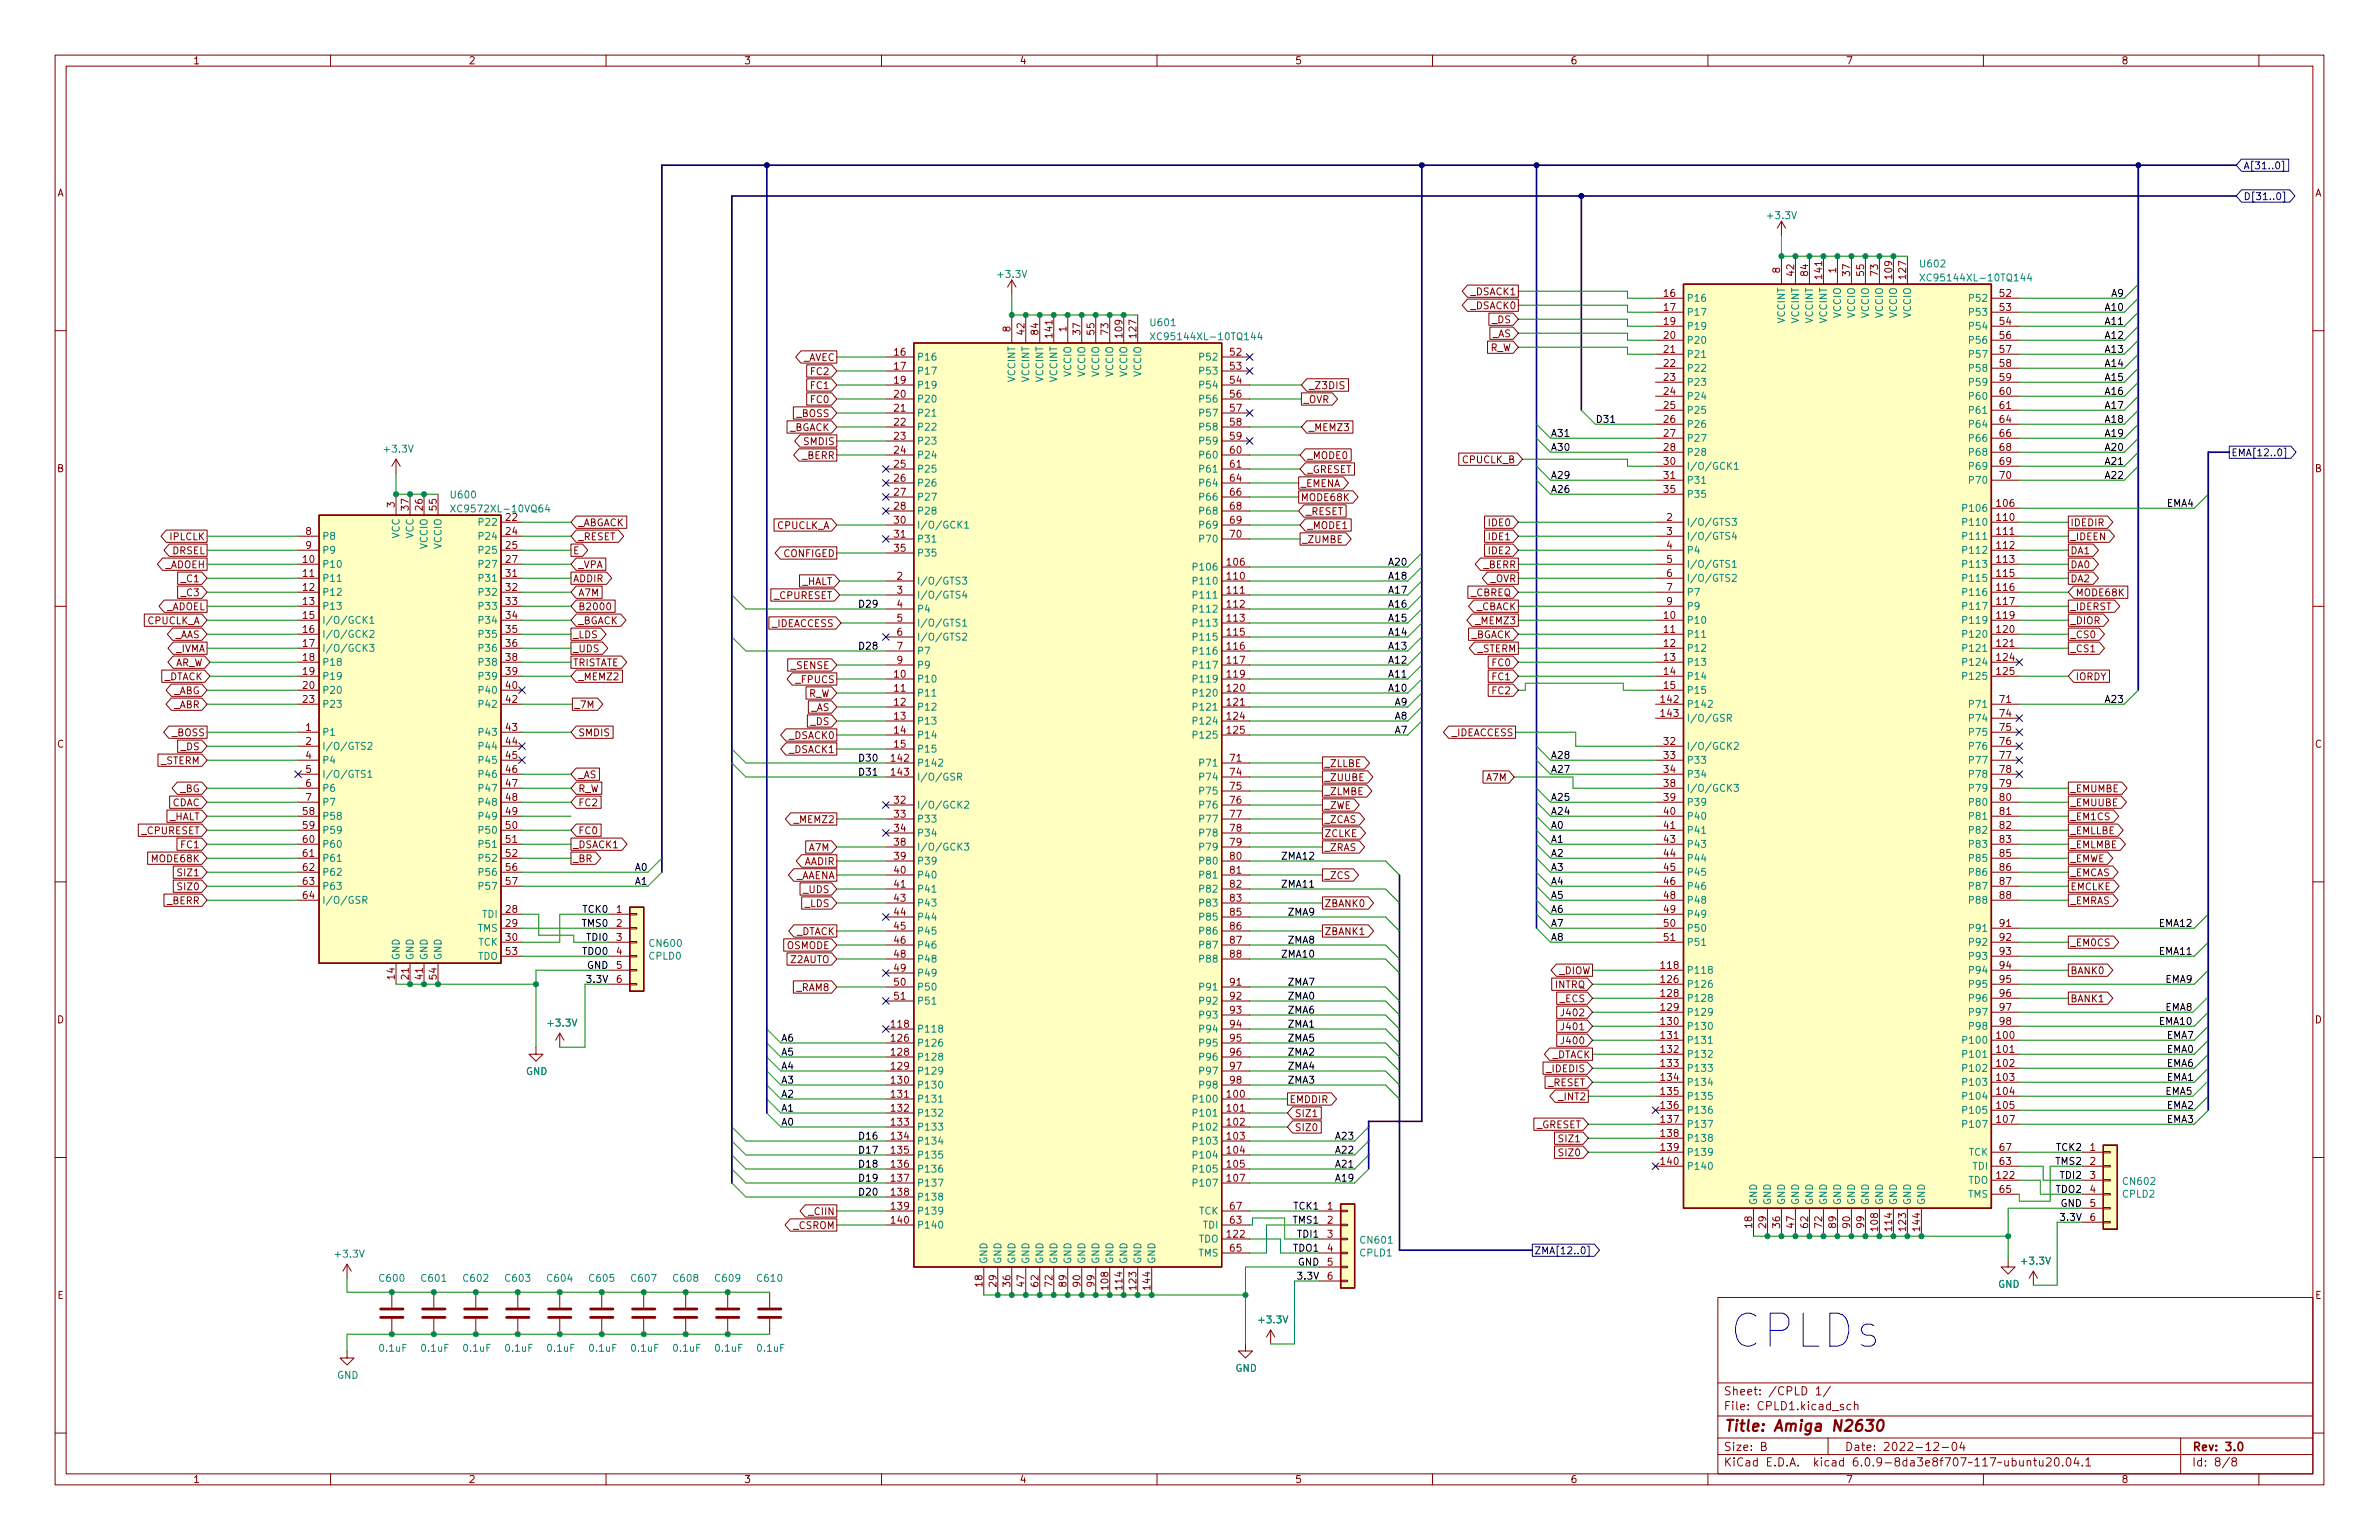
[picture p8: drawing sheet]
<svg xmlns="http://www.w3.org/2000/svg" width="432mm" height="279mm" viewBox="0 0 432 279" stroke-linecap="round" stroke-linejoin="round" font-family="sans-serif">
<defs><g id="words">
<text font-size="8.3" fill="#0000c2" x="314.3" y="244.5">CPLDs</text>
<text font-size="2.8" fill="#840000" x="312.8" y="259.7">Title: Amiga N2630</text>
<g font-size="2.1" fill="#840000">
<text x="312.8" y="255.9">File: CPLD1.kicad_sch</text>
<text x="312.8" y="253.2">Sheet: /CPLD 1/</text>
<text x="312.8" y="263.2">Size: B</text>
<text x="334.8" y="263.2">Date: 2022-12-04</text>
<text x="397.8" y="263.2">Rev: 3.0</text>
<text x="312.8" y="266">KiCad E.D.A. kicad 6.0.9-8da3e8f707~117~ubuntu20.04.1</text>
<text x="397.8" y="266">Id: 8/8</text>
</g>
<g font-size="1.8" fill="#840000">
<text x="35" y="11.7">1</text>
<text x="85" y="11.7">2</text>
<text x="135" y="11.7">3</text>
<text x="185" y="11.7">4</text>
<text x="235" y="11.7">5</text>
<text x="285" y="11.7">6</text>
<text x="335" y="11.7">7</text>
<text x="385" y="11.7">8</text>
<text x="10.3" y="35.6">A</text>
<text x="420.1" y="35.6">A</text>
<text x="267" y="53.6">_DSACK1</text>
<text x="302" y="53.8">16</text>
<text x="323.1" y="49.5" transform="rotate(-90 323.1 49.5)">8</text>
<text x="325.6" y="50" transform="rotate(-90 325.6 50)">42</text>
<text x="328.2" y="50" transform="rotate(-90 328.2 50)">84</text>
<text x="330.7" y="50.5" transform="rotate(-90 330.7 50.5)">141</text>
<text x="333.2" y="49.5" transform="rotate(-90 333.2 49.5)">1</text>
<text x="335.8" y="50" transform="rotate(-90 335.8 50)">37</text>
<text x="338.3" y="50" transform="rotate(-90 338.3 50)">55</text>
<text x="340.9" y="50" transform="rotate(-90 340.9 50)">73</text>
<text x="343.4" y="50.5" transform="rotate(-90 343.4 50.5)">109</text>
<text x="345.9" y="50.5" transform="rotate(-90 345.9 50.5)">127</text>
<text x="363" y="53.8">52</text>
<text x="267" y="56.1">_DSACK0</text>
<text x="270.9" y="58.6">_DS</text>
<text x="302" y="56.4">17</text>
<text x="302" y="58.9">19</text>
<text x="363" y="56.4">53</text>
<text x="363" y="58.9">54</text>
<text x="145.7" y="65.5">_AVEC</text>
<text x="162.3" y="64.5">16</text>
<text x="183.4" y="60.2" transform="rotate(-90 183.4 60.2)">8</text>
<text x="185.9" y="60.7" transform="rotate(-90 185.9 60.7)">42</text>
<text x="188.5" y="60.7" transform="rotate(-90 188.5 60.7)">84</text>
<text x="191" y="61.2" transform="rotate(-90 191 61.2)">141</text>
<text x="193.5" y="60.2" transform="rotate(-90 193.5 60.2)">1</text>
<text x="196.1" y="60.7" transform="rotate(-90 196.1 60.7)">37</text>
<text x="198.6" y="60.7" transform="rotate(-90 198.6 60.7)">55</text>
<text x="201.2" y="60.7" transform="rotate(-90 201.2 60.7)">73</text>
<text x="203.7" y="61.2" transform="rotate(-90 203.7 61.2)">109</text>
<text x="206.2" y="61.2" transform="rotate(-90 206.2 61.2)">127</text>
<text x="223.3" y="64.5">52</text>
<text x="270.4" y="63.7">R_W</text>
<text x="270.9" y="61.2">_AS</text>
<text x="302" y="61.5">20</text>
<text x="302" y="64">21</text>
<text x="363" y="61.5">56</text>
<text x="363" y="64">57</text>
<text x="147.3" y="70.6">FC1</text>
<text x="147.3" y="68">FC2</text>
<text x="162.3" y="67.1">17</text>
<text x="162.3" y="69.6">19</text>
<text x="223.3" y="67.1">53</text>
<text x="223.3" y="69.6">54</text>
<text x="237.5" y="70.6">_Z3DIS</text>
<text x="302" y="66.5">22</text>
<text x="302" y="69.1">23</text>
<text x="302" y="71.6">24</text>
<text x="363" y="66.5">58</text>
<text x="363" y="69.1">59</text>
<text x="363" y="71.6">60</text>
<text x="144.6" y="75.7">_BOSS</text>
<text x="147.3" y="73.1">FC0</text>
<text x="162.3" y="72.1">20</text>
<text x="162.3" y="74.7">21</text>
<text x="162.3" y="77.2">22</text>
<text x="223.3" y="72.1">56</text>
<text x="223.3" y="74.7">57</text>
<text x="223.3" y="77.2">58</text>
<text x="236.5" y="73.1">_OVR</text>
<text x="302" y="74.2">25</text>
<text x="302" y="76.7">26</text>
<text x="363" y="74.2">61</text>
<text x="363" y="76.7">64</text>
<text x="143.2" y="78.2">_BGACK</text>
<text x="145.6" y="83.3">_BERR</text>
<text x="146" y="80.7">SMDIS</text>
<text x="162.3" y="79.8">23</text>
<text x="162.3" y="82.3">24</text>
<text x="223.3" y="79.8">59</text>
<text x="223.3" y="82.3">60</text>
<text x="237.2" y="83.3">_MODE0</text>
<text x="237.5" y="78.2">_MEMZ3</text>
<text x="302" y="79.2">27</text>
<text x="302" y="81.8">28</text>
<text x="363" y="79.2">66</text>
<text x="363" y="81.8">68</text>
<text x="10.3" y="85.7">B</text>
<text x="162.3" y="84.8">25</text>
<text x="162.3" y="87.4">26</text>
<text x="162.3" y="89.9">27</text>
<text x="223.3" y="84.8">61</text>
<text x="223.3" y="87.4">64</text>
<text x="223.3" y="89.9">66</text>
<text x="236" y="88.4">_EMENA</text>
<text x="237.2" y="85.8">_GRESET</text>
<text x="265.5" y="84">CPUCLK_B</text>
<text x="302" y="84.3">30</text>
<text x="302" y="86.9">31</text>
<text x="302" y="89.4">35</text>
<text x="363" y="84.3">69</text>
<text x="363" y="86.9">70</text>
<text x="420.1" y="85.7">B</text>
<text x="71.6" y="92.1" transform="rotate(-90 71.6 92.1)">3</text>
<text x="74.2" y="92.6" transform="rotate(-90 74.2 92.6)">37</text>
<text x="76.7" y="92.6" transform="rotate(-90 76.7 92.6)">26</text>
<text x="79.2" y="92.6" transform="rotate(-90 79.2 92.6)">55</text>
<text x="104.9" y="95.5">_ABGACK</text>
<text x="141" y="96">CPUCLK_A</text>
<text x="162.3" y="92.5">28</text>
<text x="162.3" y="95">30</text>
<text x="223.3" y="92.5">68</text>
<text x="223.3" y="95">69</text>
<text x="236" y="90.9">MODE68K</text>
<text x="237" y="93.4">_RESET</text>
<text x="237.2" y="96">_MODE1</text>
<text x="270.4" y="95.5">IDE0</text>
<text x="302.5" y="94.5">2</text>
<text x="362.5" y="91.9">106</text>
<text x="362.5" y="94.5">110</text>
<text x="375.7" y="95.5">IDEDIR</text>
<text x="30.9" y="98">IPLCLK</text>
<text x="31.3" y="100.5">DRSEL</text>
<text x="55.5" y="97">8</text>
<text x="55.5" y="99.6">9</text>
<text x="91.9" y="97">24</text>
<text x="91.9" y="99.6">25</text>
<text x="103.9" y="100.5">E</text>
<text x="104.9" y="98">_RESET</text>
<text x="142.2" y="101.1">CONFIGED</text>
<text x="162.3" y="97.5">31</text>
<text x="162.3" y="100.1">35</text>
<text x="223.3" y="97.5">70</text>
<text x="236.3" y="98.5">_ZUMBE</text>
<text x="270.4" y="100.5">IDE2</text>
<text x="270.4" y="98">IDE1</text>
<text x="302.5" y="97">3</text>
<text x="302.5" y="99.6">4</text>
<text x="362.5" y="97">111</text>
<text x="362.5" y="99.6">112</text>
<text x="375.7" y="98">_IDEEN</text>
<text x="375.7" y="100.5">DA1</text>
<text x="29.9" y="103.1">_ADOEH</text>
<text x="33.1" y="105.6">_C1</text>
<text x="55" y="102.1">10</text>
<text x="55" y="104.6">11</text>
<text x="55" y="107.2">12</text>
<text x="91.9" y="102.1">27</text>
<text x="91.9" y="104.6">31</text>
<text x="91.9" y="107.2">32</text>
<text x="103.9" y="105.6">ADDIR</text>
<text x="104.9" y="103.1">_VPA</text>
<text x="145.4" y="106.1">_HALT</text>
<text x="162.8" y="105.2">2</text>
<text x="162.8" y="107.7">3</text>
<text x="222.8" y="102.6">106</text>
<text x="222.8" y="105.2">110</text>
<text x="222.8" y="107.7">111</text>
<text x="269.3" y="103.1">_BERR</text>
<text x="270.5" y="105.6">_OVR</text>
<text x="302.5" y="102.1">5</text>
<text x="302.5" y="104.6">6</text>
<text x="302.5" y="107.2">7</text>
<text x="362.5" y="102.1">113</text>
<text x="362.5" y="104.6">115</text>
<text x="362.5" y="107.2">116</text>
<text x="375.7" y="105.6">DA2</text>
<text x="375.7" y="103.1">DA0</text>
<text x="26.7" y="113.2">CPUCLK_A</text>
<text x="30.1" y="110.7">_ADOEL</text>
<text x="33.1" y="108.2">_C3</text>
<text x="55" y="109.7">13</text>
<text x="55" y="112.3">15</text>
<text x="91.9" y="109.7">33</text>
<text x="91.9" y="112.3">34</text>
<text x="104.9" y="113.2">_BGACK</text>
<text x="104.9" y="110.7">B2000</text>
<text x="104.9" y="108.2">A7M</text>
<text x="140.1" y="113.8">_IDEACCESS</text>
<text x="140.5" y="108.7">_CPURESET</text>
<text x="162.8" y="110.2">4</text>
<text x="162.8" y="112.8">5</text>
<text x="222.8" y="110.2">112</text>
<text x="222.8" y="112.8">113</text>
<text x="266.9" y="108.2">_CBREQ</text>
<text x="267.9" y="110.7">_CBACK</text>
<text x="268.1" y="113.2">_MEMZ3</text>
<text x="302" y="112.3">10</text>
<text x="302.5" y="109.7">9</text>
<text x="362.5" y="109.7">117</text>
<text x="362.5" y="112.3">119</text>
<text x="375.7" y="113.2">_DIOR</text>
<text x="375.7" y="110.7">_IDERST</text>
<text x="376.7" y="108.2">MODE68K</text>
<text x="31.6" y="115.8">_AAS</text>
<text x="31.9" y="118.3">_IVMA</text>
<text x="55" y="114.8">16</text>
<text x="55" y="117.3">17</text>
<text x="55" y="119.9">18</text>
<text x="91.9" y="114.8">35</text>
<text x="91.9" y="117.3">36</text>
<text x="91.9" y="119.9">38</text>
<text x="103.9" y="115.8">_LDS</text>
<text x="103.9" y="118.3">_UDS</text>
<text x="162.8" y="115.3">6</text>
<text x="162.8" y="117.9">7</text>
<text x="222.8" y="115.3">115</text>
<text x="222.8" y="117.9">116</text>
<text x="266.9" y="115.8">_BGACK</text>
<text x="268.1" y="118.3">_STERM</text>
<text x="302" y="114.8">11</text>
<text x="302" y="117.3">12</text>
<text x="302" y="119.9">13</text>
<text x="362.5" y="114.8">120</text>
<text x="362.5" y="117.3">121</text>
<text x="362.5" y="119.9">124</text>
<text x="375.7" y="118.3">_CS1</text>
<text x="375.7" y="115.8">_CS0</text>
<text x="29.7" y="123.4">_DTACK</text>
<text x="31.4" y="125.9">_ABG</text>
<text x="31.6" y="120.9">AR_W</text>
<text x="55" y="122.4">19</text>
<text x="55" y="125">20</text>
<text x="91.9" y="122.4">39</text>
<text x="91.9" y="125">40</text>
<text x="103.9" y="120.9">TRISTATE</text>
<text x="104.9" y="123.4">_MEMZ2</text>
<text x="143.6" y="121.4">_SENSE</text>
<text x="144.6" y="123.9">_FPUCS</text>
<text x="162.3" y="122.9">10</text>
<text x="162.3" y="125.5">11</text>
<text x="162.8" y="120.4">9</text>
<text x="222.8" y="120.4">117</text>
<text x="222.8" y="122.9">119</text>
<text x="222.8" y="125.5">120</text>
<text x="271" y="120.9">FC0</text>
<text x="271" y="125.9">FC2</text>
<text x="271" y="123.4">FC1</text>
<text x="302" y="122.4">14</text>
<text x="302" y="125">15</text>
<text x="362.5" y="122.4">125</text>
<text x="376.7" y="123.4">IORDY</text>
<text x="31.5" y="128.5">_ABR</text>
<text x="55" y="127.5">23</text>
<text x="91.9" y="127.5">42</text>
<text x="104.2" y="128.5">_7M</text>
<text x="146.7" y="126.5">R_W</text>
<text x="147.2" y="131.5">_DS</text>
<text x="147.2" y="129">_AS</text>
<text x="162.3" y="128">12</text>
<text x="162.3" y="130.6">13</text>
<text x="222.8" y="128">121</text>
<text x="222.8" y="130.6">124</text>
<text x="301.5" y="127.5">142</text>
<text x="301.5" y="130">143</text>
<text x="363" y="127.5">71</text>
<text x="363" y="130">74</text>
<text x="10.3" y="135.6">C</text>
<text x="31.3" y="133.6">_BOSS</text>
<text x="32.9" y="136.1">_DS</text>
<text x="55.5" y="132.6">1</text>
<text x="55.5" y="135.1">2</text>
<text x="55.5" y="137.7">4</text>
<text x="91.9" y="132.6">43</text>
<text x="91.9" y="135.1">44</text>
<text x="91.9" y="137.7">45</text>
<text x="104.9" y="133.6">SMDIS</text>
<text x="143.3" y="136.6">_DSACK1</text>
<text x="143.3" y="134.1">_DSACK0</text>
<text x="162.3" y="133.1">14</text>
<text x="162.3" y="135.6">15</text>
<text x="222.8" y="133.1">125</text>
<text x="263.5" y="133.6">_IDEACCESS</text>
<text x="302" y="135.1">32</text>
<text x="302" y="137.7">33</text>
<text x="363" y="132.6">75</text>
<text x="363" y="135.1">76</text>
<text x="363" y="137.7">77</text>
<text x="420.1" y="135.6">C</text>
<text x="29.1" y="138.6">_STERM</text>
<text x="32.7" y="143.7">_BG</text>
<text x="55.5" y="140.2">5</text>
<text x="55.5" y="142.7">6</text>
<text x="91.9" y="140.2">46</text>
<text x="91.9" y="142.7">47</text>
<text x="104.9" y="143.7">R_W</text>
<text x="104.9" y="141.2">_AS</text>
<text x="161.8" y="138.2">142</text>
<text x="161.8" y="140.7">143</text>
<text x="223.3" y="138.2">71</text>
<text x="223.3" y="140.7">74</text>
<text x="223.3" y="143.3">75</text>
<text x="240.3" y="139.2">_ZLLBE</text>
<text x="240.3" y="141.7">_ZUUBE</text>
<text x="269.8" y="141.7">A7M</text>
<text x="302" y="140.2">34</text>
<text x="302" y="142.7">38</text>
<text x="363" y="140.2">78</text>
<text x="363" y="142.7">79</text>
<text x="375.7" y="143.7">_EMUMBE</text>
<text x="30.6" y="148.8">_HALT</text>
<text x="31.2" y="146.3">CDAC</text>
<text x="55" y="147.8">58</text>
<text x="55.5" y="145.3">7</text>
<text x="91.9" y="145.3">48</text>
<text x="91.9" y="147.8">49</text>
<text x="104.9" y="146.3">FC2</text>
<text x="144.4" y="149.3">_MEMZ2</text>
<text x="162.3" y="145.8">32</text>
<text x="162.3" y="148.3">33</text>
<text x="223.3" y="145.8">76</text>
<text x="223.3" y="148.3">77</text>
<text x="240.3" y="149.3">_ZCAS</text>
<text x="240.3" y="144.2">_ZLMBE</text>
<text x="240.3" y="146.8">_ZWE</text>
<text x="302" y="145.3">39</text>
<text x="302" y="147.8">40</text>
<text x="363" y="145.3">80</text>
<text x="363" y="147.8">81</text>
<text x="375.7" y="146.3">_EMUUBE</text>
<text x="375.7" y="148.8">_EM1CS</text>
<text x="25.7" y="151.3">_CPURESET</text>
<text x="33" y="153.9">FC1</text>
<text x="55" y="150.4">59</text>
<text x="55" y="152.9">60</text>
<text x="55" y="155.4">61</text>
<text x="91.9" y="150.4">50</text>
<text x="91.9" y="152.9">51</text>
<text x="91.9" y="155.4">52</text>
<text x="103.9" y="153.9">_DSACK1</text>
<text x="104.9" y="151.3">FC0</text>
<text x="146.9" y="154.4">A7M</text>
<text x="162.3" y="150.9">34</text>
<text x="162.3" y="153.4">38</text>
<text x="162.3" y="156">39</text>
<text x="223.3" y="150.9">78</text>
<text x="223.3" y="153.4">79</text>
<text x="223.3" y="156">80</text>
<text x="240.3" y="151.9">ZCLKE</text>
<text x="240.3" y="154.4">_ZRAS</text>
<text x="302" y="150.4">41</text>
<text x="302" y="152.9">43</text>
<text x="302" y="155.4">44</text>
<text x="363" y="150.4">82</text>
<text x="363" y="152.9">83</text>
<text x="363" y="155.4">85</text>
<text x="375.7" y="153.9">_EMLMBE</text>
<text x="375.7" y="151.3">_EMLLBE</text>
<text x="27.8" y="156.4">MODE68K</text>
<text x="32.6" y="159">SIZ1</text>
<text x="32.6" y="161.5">SIZ0</text>
<text x="55" y="158">62</text>
<text x="55" y="160.5">63</text>
<text x="91.9" y="158">56</text>
<text x="91.9" y="160.5">57</text>
<text x="103.9" y="156.4">_BR</text>
<text x="144.2" y="159.5">_AAENA</text>
<text x="145.9" y="157">AADIR</text>
<text x="162.3" y="158.5">40</text>
<text x="162.3" y="161">41</text>
<text x="223.3" y="158.5">81</text>
<text x="223.3" y="161">82</text>
<text x="240.3" y="159.5">_ZCS</text>
<text x="302" y="158">45</text>
<text x="302" y="160.5">46</text>
<text x="363" y="158">86</text>
<text x="363" y="160.5">87</text>
<text x="375.7" y="156.4">_EMWE</text>
<text x="375.7" y="161.5">EMCLKE</text>
<text x="375.7" y="159">_EMCAS</text>
<text x="30.3" y="164">_BERR</text>
<text x="55" y="163.1">64</text>
<text x="91.9" y="165.6">28</text>
<text x="111.9" y="165.6">1</text>
<text x="145.9" y="162">_UDS</text>
<text x="146.1" y="164.6">_LDS</text>
<text x="162.3" y="163.6">43</text>
<text x="162.3" y="166.1">44</text>
<text x="223.3" y="163.6">83</text>
<text x="223.3" y="166.1">85</text>
<text x="240.3" y="164.6">ZBANK0</text>
<text x="302" y="163.1">48</text>
<text x="302" y="165.6">49</text>
<text x="363" y="163.1">88</text>
<text x="375.7" y="164">_EMRAS</text>
<text x="91.9" y="168.1">29</text>
<text x="91.9" y="170.7">30</text>
<text x="91.9" y="173.2">53</text>
<text x="111.9" y="168.1">2</text>
<text x="111.9" y="170.7">3</text>
<text x="111.9" y="173.2">4</text>
<text x="142.8" y="172.2">OSMODE</text>
<text x="144.4" y="169.6">_DTACK</text>
<text x="162.3" y="168.7">45</text>
<text x="162.3" y="171.2">46</text>
<text x="162.3" y="173.7">48</text>
<text x="223.3" y="168.7">86</text>
<text x="223.3" y="171.2">87</text>
<text x="223.3" y="173.7">88</text>
<text x="240.3" y="169.6">ZBANK1</text>
<text x="302" y="168.1">50</text>
<text x="302" y="170.7">51</text>
<text x="363" y="168.1">91</text>
<text x="363" y="170.7">92</text>
<text x="363" y="173.2">93</text>
<text x="375.7" y="171.7">_EM0CS</text>
<text x="71.6" y="177.6" transform="rotate(-90 71.6 177.6)">14</text>
<text x="74.2" y="177.6" transform="rotate(-90 74.2 177.6)">21</text>
<text x="76.7" y="177.6" transform="rotate(-90 76.7 177.6)">41</text>
<text x="79.2" y="177.6" transform="rotate(-90 79.2 177.6)">54</text>
<text x="111.9" y="175.8">5</text>
<text x="111.9" y="178.3">6</text>
<text x="143.5" y="174.7">Z2AUTO</text>
<text x="144.6" y="179.8">_RAM8</text>
<text x="162.3" y="176.3">49</text>
<text x="162.3" y="178.8">50</text>
<text x="223.3" y="178.8">91</text>
<text x="282.3" y="179.3">INTRQ</text>
<text x="282.9" y="176.7">_DIOW</text>
<text x="301.5" y="175.8">118</text>
<text x="301.5" y="178.3">126</text>
<text x="363" y="175.8">94</text>
<text x="363" y="178.3">95</text>
<text x="375.7" y="176.7">BANK0</text>
<text x="10.3" y="185.7">D</text>
<text x="162.3" y="181.4">51</text>
<text x="223.3" y="181.4">92</text>
<text x="223.3" y="183.9">93</text>
<text x="283.2" y="181.8">_ECS</text>
<text x="283.8" y="184.4">J402</text>
<text x="301.5" y="180.8">128</text>
<text x="301.5" y="183.4">129</text>
<text x="301.5" y="185.9">130</text>
<text x="363" y="180.8">96</text>
<text x="363" y="183.4">97</text>
<text x="363" y="185.9">98</text>
<text x="375.7" y="181.8">BANK1</text>
<text x="420.1" y="185.7">D</text>
<text x="161.8" y="186.4">118</text>
<text x="161.8" y="189">126</text>
<text x="161.8" y="191.5">128</text>
<text x="223.3" y="186.4">94</text>
<text x="223.3" y="189">95</text>
<text x="223.3" y="191.5">96</text>
<text x="281.6" y="192">_DTACK</text>
<text x="283.8" y="186.9">J401</text>
<text x="283.8" y="189.4">J400</text>
<text x="301.5" y="188.5">131</text>
<text x="301.5" y="191">132</text>
<text x="362.5" y="188.5">100</text>
<text x="362.5" y="191">101</text>
<text x="161.8" y="194.1">129</text>
<text x="161.8" y="196.6">130</text>
<text x="223.3" y="194.1">97</text>
<text x="223.3" y="196.6">98</text>
<text x="280.9" y="194.5">_IDEDIS</text>
<text x="280.9" y="197.1">_RESET</text>
<text x="301.5" y="193.5">133</text>
<text x="301.5" y="196.1">134</text>
<text x="362.5" y="193.5">102</text>
<text x="362.5" y="196.1">103</text>
<text x="161.8" y="199.1">131</text>
<text x="161.8" y="201.7">132</text>
<text x="222.8" y="199.1">100</text>
<text x="222.8" y="201.7">101</text>
<text x="234" y="200.1">EMDDIR</text>
<text x="234.9" y="202.7">SIZ1</text>
<text x="283.2" y="199.6">_INT2</text>
<text x="301.5" y="198.6">135</text>
<text x="301.5" y="201.2">136</text>
<text x="301.5" y="203.7">137</text>
<text x="362.5" y="198.6">104</text>
<text x="362.5" y="201.2">105</text>
<text x="362.5" y="203.7">107</text>
<text x="161.8" y="204.2">133</text>
<text x="161.8" y="206.8">134</text>
<text x="161.8" y="209.3">135</text>
<text x="222.8" y="204.2">102</text>
<text x="222.8" y="206.8">103</text>
<text x="222.8" y="209.3">104</text>
<text x="234.9" y="205.2">SIZ0</text>
<text x="278.8" y="204.7">_GRESET</text>
<text x="283.3" y="209.8">SIZ0</text>
<text x="283.3" y="207.2">SIZ1</text>
<text x="301.5" y="206.2">138</text>
<text x="301.5" y="208.8">139</text>
<text x="363" y="208.8">67</text>
<text x="379.4" y="208.8">1</text>
<text x="161.8" y="211.8">136</text>
<text x="161.8" y="214.4">137</text>
<text x="222.8" y="211.8">105</text>
<text x="222.8" y="214.4">107</text>
<text x="301.5" y="211.3">140</text>
<text x="362.5" y="213.9">122</text>
<text x="363" y="211.3">63</text>
<text x="379.4" y="211.3">2</text>
<text x="379.4" y="213.9">3</text>
<text x="147.1" y="220.4">_CIIN</text>
<text x="161.8" y="216.9">138</text>
<text x="161.8" y="219.5">139</text>
<text x="161.8" y="222">140</text>
<text x="223.3" y="222">63</text>
<text x="223.3" y="219.5">67</text>
<text x="240.9" y="219.5">1</text>
<text x="240.9" y="222">2</text>
<text x="363" y="216.4">65</text>
<text x="379.4" y="216.4">4</text>
<text x="379.4" y="218.9">5</text>
<text x="379.4" y="221.5">6</text>
<text x="144" y="223">_CSROM</text>
<text x="222.8" y="224.5">122</text>
<text x="223.3" y="227.1">65</text>
<text x="240.9" y="224.5">3</text>
<text x="240.9" y="227.1">4</text>
<text x="318" y="222.7" transform="rotate(-90 318 222.7)">18</text>
<text x="320.5" y="222.7" transform="rotate(-90 320.5 222.7)">29</text>
<text x="323.1" y="222.7" transform="rotate(-90 323.1 222.7)">36</text>
<text x="325.6" y="222.7" transform="rotate(-90 325.6 222.7)">47</text>
<text x="328.2" y="222.7" transform="rotate(-90 328.2 222.7)">62</text>
<text x="330.7" y="222.7" transform="rotate(-90 330.7 222.7)">72</text>
<text x="333.2" y="222.7" transform="rotate(-90 333.2 222.7)">89</text>
<text x="335.8" y="222.7" transform="rotate(-90 335.8 222.7)">90</text>
<text x="338.3" y="222.7" transform="rotate(-90 338.3 222.7)">99</text>
<text x="340.9" y="223.2" transform="rotate(-90 340.9 223.2)">108</text>
<text x="343.4" y="223.2" transform="rotate(-90 343.4 223.2)">114</text>
<text x="345.9" y="223.2" transform="rotate(-90 345.9 223.2)">123</text>
<text x="348.5" y="223.2" transform="rotate(-90 348.5 223.2)">144</text>
<text x="178.3" y="233.4" transform="rotate(-90 178.3 233.4)">18</text>
<text x="180.8" y="233.4" transform="rotate(-90 180.8 233.4)">29</text>
<text x="183.4" y="233.4" transform="rotate(-90 183.4 233.4)">36</text>
<text x="185.9" y="233.4" transform="rotate(-90 185.9 233.4)">47</text>
<text x="188.5" y="233.4" transform="rotate(-90 188.5 233.4)">62</text>
<text x="191" y="233.4" transform="rotate(-90 191 233.4)">72</text>
<text x="193.5" y="233.4" transform="rotate(-90 193.5 233.4)">89</text>
<text x="196.1" y="233.4" transform="rotate(-90 196.1 233.4)">90</text>
<text x="198.6" y="233.4" transform="rotate(-90 198.6 233.4)">99</text>
<text x="201.2" y="233.9" transform="rotate(-90 201.2 233.9)">108</text>
<text x="203.7" y="233.9" transform="rotate(-90 203.7 233.9)">114</text>
<text x="206.2" y="233.9" transform="rotate(-90 206.2 233.9)">123</text>
<text x="208.8" y="233.9" transform="rotate(-90 208.8 233.9)">144</text>
<text x="240.9" y="229.6">5</text>
<text x="240.9" y="232.2">6</text>
<text x="10.4" y="235.7">E</text>
<text x="420.2" y="235.7">E</text>
<text x="35" y="269.1">1</text>
<text x="85" y="269.1">2</text>
<text x="135" y="269.1">3</text>
<text x="185" y="269.1">4</text>
<text x="235" y="269.1">5</text>
<text x="285" y="269.1">6</text>
<text x="335" y="269.1">7</text>
<text x="385" y="269.1">8</text>
</g>
<g font-size="1.8" fill="#000084">
<text x="407.2" y="30.7">A[31..0]</text>
<text x="407.2" y="36.3">D[31..0]</text>
<text x="404.9" y="82.8">EMA[12..0]</text>
<text x="278.4" y="227.5">ZMA[12..0]</text>
</g>
<g font-size="1.8" fill="#008484">
<text x="321" y="39.7">+3.3V</text>
<text x="181.3" y="50.4">+3.3V</text>
<text x="348.7" y="48.5">U602</text>
<text x="349.8" y="51">XC95144XL-10TQ144</text>
<text x="209" y="59.2">U601</text>
<text x="306.1" y="54.7">P16</text>
<text x="306.1" y="57.3">P17</text>
<text x="306.1" y="59.8">P19</text>
<text x="324" y="58.7" transform="rotate(-90 324 58.7)">VCCINT</text>
<text x="326.5" y="58.7" transform="rotate(-90 326.5 58.7)">VCCINT</text>
<text x="329.1" y="58.7" transform="rotate(-90 329.1 58.7)">VCCINT</text>
<text x="331.6" y="58.7" transform="rotate(-90 331.6 58.7)">VCCINT</text>
<text x="334.1" y="57.7" transform="rotate(-90 334.1 57.7)">VCCIO</text>
<text x="336.7" y="57.7" transform="rotate(-90 336.7 57.7)">VCCIO</text>
<text x="339.2" y="57.7" transform="rotate(-90 339.2 57.7)">VCCIO</text>
<text x="341.8" y="57.7" transform="rotate(-90 341.8 57.7)">VCCIO</text>
<text x="344.3" y="57.7" transform="rotate(-90 344.3 57.7)">VCCIO</text>
<text x="346.8" y="57.7" transform="rotate(-90 346.8 57.7)">VCCIO</text>
<text x="357.8" y="54.7">P52</text>
<text x="357.8" y="57.3">P53</text>
<text x="357.8" y="59.8">P54</text>
<text x="166.4" y="65.4">P16</text>
<text x="210.1" y="61.7">XC95144XL-10TQ144</text>
<text x="218.1" y="65.4">P52</text>
<text x="306.1" y="62.4">P20</text>
<text x="306.1" y="64.9">P21</text>
<text x="357.8" y="62.4">P56</text>
<text x="357.8" y="64.9">P57</text>
<text x="166.4" y="67.9">P17</text>
<text x="166.4" y="70.5">P19</text>
<text x="184.3" y="69.3" transform="rotate(-90 184.3 69.3)">VCCINT</text>
<text x="186.8" y="69.3" transform="rotate(-90 186.8 69.3)">VCCINT</text>
<text x="189.4" y="69.3" transform="rotate(-90 189.4 69.3)">VCCINT</text>
<text x="191.9" y="69.3" transform="rotate(-90 191.9 69.3)">VCCINT</text>
<text x="194.4" y="68.3" transform="rotate(-90 194.4 68.3)">VCCIO</text>
<text x="197" y="68.3" transform="rotate(-90 197 68.3)">VCCIO</text>
<text x="199.5" y="68.3" transform="rotate(-90 199.5 68.3)">VCCIO</text>
<text x="202.1" y="68.3" transform="rotate(-90 202.1 68.3)">VCCIO</text>
<text x="204.6" y="68.3" transform="rotate(-90 204.6 68.3)">VCCIO</text>
<text x="207.1" y="68.3" transform="rotate(-90 207.1 68.3)">VCCIO</text>
<text x="218.1" y="67.9">P53</text>
<text x="218.1" y="70.5">P54</text>
<text x="306.1" y="67.4">P22</text>
<text x="306.1" y="70">P23</text>
<text x="357.8" y="67.4">P58</text>
<text x="357.8" y="70">P59</text>
<text x="166.4" y="73">P20</text>
<text x="166.4" y="75.6">P21</text>
<text x="218.1" y="73">P56</text>
<text x="218.1" y="75.6">P57</text>
<text x="306.1" y="72.5">P24</text>
<text x="306.1" y="75.1">P25</text>
<text x="306.1" y="77.6">P26</text>
<text x="357.8" y="72.5">P60</text>
<text x="357.8" y="75.1">P61</text>
<text x="357.8" y="77.6">P64</text>
<text x="69.9" y="82.1">+3.3V</text>
<text x="166.4" y="78.1">P22</text>
<text x="166.4" y="80.6">P23</text>
<text x="166.4" y="83.2">P24</text>
<text x="218.1" y="78.1">P58</text>
<text x="218.1" y="80.6">P59</text>
<text x="218.1" y="83.2">P60</text>
<text x="306.1" y="80.1">P27</text>
<text x="306.1" y="82.7">P28</text>
<text x="357.8" y="80.1">P66</text>
<text x="357.8" y="82.7">P68</text>
<text x="166.4" y="85.7">P25</text>
<text x="166.4" y="88.3">P26</text>
<text x="218.1" y="85.7">P61</text>
<text x="218.1" y="88.3">P64</text>
<text x="306.1" y="85.2">I/O/GCK1</text>
<text x="306.1" y="87.8">P31</text>
<text x="357.8" y="85.2">P69</text>
<text x="357.8" y="87.8">P70</text>
<text x="82" y="90.4">U600</text>
<text x="82.9" y="92.9">XC9572XL-10VQ64</text>
<text x="87.3" y="95.4">P22</text>
<text x="91.9" y="94.5">22</text>
<text x="166.4" y="90.8">P27</text>
<text x="166.4" y="93.3">P28</text>
<text x="166.4" y="95.9">I/O/GCK1</text>
<text x="218.1" y="90.8">P66</text>
<text x="218.1" y="93.3">P68</text>
<text x="218.1" y="95.9">P69</text>
<text x="306.1" y="95.4">I/O/GTS3</text>
<text x="306.1" y="90.3">P35</text>
<text x="356.8" y="92.8">P106</text>
<text x="356.8" y="95.4">P110</text>
<text x="58.4" y="97.9">P8</text>
<text x="58.4" y="100.5">P9</text>
<text x="72.5" y="97.7" transform="rotate(-90 72.5 97.7)">VCC</text>
<text x="75.1" y="97.7" transform="rotate(-90 75.1 97.7)">VCC</text>
<text x="77.6" y="99.6" transform="rotate(-90 77.6 99.6)">VCCIO</text>
<text x="80.1" y="99.6" transform="rotate(-90 80.1 99.6)">VCCIO</text>
<text x="87.3" y="97.9">P24</text>
<text x="87.3" y="100.5">P25</text>
<text x="166.4" y="98.4">P31</text>
<text x="166.4" y="101">P35</text>
<text x="218.1" y="98.4">P70</text>
<text x="306.1" y="97.9">I/O/GTS4</text>
<text x="306.1" y="100.5">P4</text>
<text x="356.8" y="97.9">P111</text>
<text x="356.8" y="100.5">P112</text>
<text x="58.4" y="103">P10</text>
<text x="58.4" y="105.5">P11</text>
<text x="87.3" y="103">P27</text>
<text x="87.3" y="105.5">P31</text>
<text x="166.4" y="106">I/O/GTS3</text>
<text x="217.1" y="103.5">P106</text>
<text x="217.1" y="106">P110</text>
<text x="306.1" y="103">I/O/GTS1</text>
<text x="306.1" y="105.5">I/O/GTS2</text>
<text x="356.8" y="103">P113</text>
<text x="356.8" y="105.5">P115</text>
<text x="58.4" y="108.1">P12</text>
<text x="58.4" y="110.6">P13</text>
<text x="58.4" y="113.2">I/O/GCK1</text>
<text x="87.3" y="108.1">P32</text>
<text x="87.3" y="110.6">P33</text>
<text x="87.3" y="113.2">P34</text>
<text x="166.4" y="108.6">I/O/GTS4</text>
<text x="166.4" y="111.1">P4</text>
<text x="166.4" y="113.7">I/O/GTS1</text>
<text x="217.1" y="108.6">P111</text>
<text x="217.1" y="111.1">P112</text>
<text x="217.1" y="113.7">P113</text>
<text x="306.1" y="113.2">P10</text>
<text x="306.1" y="108.1">P7</text>
<text x="306.1" y="110.6">P9</text>
<text x="356.8" y="108.1">P116</text>
<text x="356.8" y="110.6">P117</text>
<text x="356.8" y="113.2">P119</text>
<text x="58.4" y="115.7">I/O/GCK2</text>
<text x="58.4" y="118.2">I/O/GCK3</text>
<text x="87.3" y="115.7">P35</text>
<text x="87.3" y="118.2">P36</text>
<text x="166.4" y="116.2">I/O/GTS2</text>
<text x="166.4" y="118.7">P7</text>
<text x="217.1" y="116.2">P115</text>
<text x="217.1" y="118.7">P116</text>
<text x="306.1" y="115.7">P11</text>
<text x="306.1" y="118.2">P12</text>
<text x="356.8" y="115.7">P120</text>
<text x="356.8" y="118.2">P121</text>
<text x="58.4" y="120.8">P18</text>
<text x="58.4" y="123.3">P19</text>
<text x="58.4" y="125.9">P20</text>
<text x="87.3" y="120.8">P38</text>
<text x="87.3" y="123.3">P39</text>
<text x="87.3" y="125.9">P40</text>
<text x="166.4" y="123.8">P10</text>
<text x="166.4" y="121.3">P9</text>
<text x="217.1" y="121.3">P117</text>
<text x="217.1" y="123.8">P119</text>
<text x="306.1" y="120.8">P13</text>
<text x="306.1" y="123.3">P14</text>
<text x="306.1" y="125.9">P15</text>
<text x="356.8" y="120.8">P124</text>
<text x="356.8" y="123.3">P125</text>
<text x="58.4" y="128.4">P23</text>
<text x="87.3" y="128.4">P42</text>
<text x="166.4" y="126.4">P11</text>
<text x="166.4" y="128.9">P12</text>
<text x="166.4" y="131.4">P13</text>
<text x="217.1" y="126.4">P120</text>
<text x="217.1" y="128.9">P121</text>
<text x="217.1" y="131.4">P124</text>
<text x="306.1" y="128.4">P142</text>
<text x="306.1" y="130.9">I/O/GSR</text>
<text x="357.8" y="128.4">P71</text>
<text x="357.8" y="130.9">P74</text>
<text x="58.4" y="133.5">P1</text>
<text x="58.4" y="136">I/O/GTS2</text>
<text x="87.3" y="133.5">P43</text>
<text x="87.3" y="136">P44</text>
<text x="166.4" y="134">P14</text>
<text x="166.4" y="136.5">P15</text>
<text x="217.1" y="134">P125</text>
<text x="306.1" y="136">I/O/GCK2</text>
<text x="357.8" y="133.5">P75</text>
<text x="357.8" y="136">P76</text>
<text x="58.4" y="138.6">P4</text>
<text x="58.4" y="141.1">I/O/GTS1</text>
<text x="58.4" y="143.6">P6</text>
<text x="87.3" y="138.6">P45</text>
<text x="87.3" y="141.1">P46</text>
<text x="87.3" y="143.6">P47</text>
<text x="166.4" y="139.1">P142</text>
<text x="166.4" y="141.6">I/O/GSR</text>
<text x="218.1" y="139.1">P71</text>
<text x="218.1" y="141.6">P74</text>
<text x="306.1" y="138.6">P33</text>
<text x="306.1" y="141.1">P34</text>
<text x="306.1" y="143.6">I/O/GCK3</text>
<text x="357.8" y="138.6">P77</text>
<text x="357.8" y="141.1">P78</text>
<text x="357.8" y="143.6">P79</text>
<text x="58.4" y="148.7">P58</text>
<text x="58.4" y="146.2">P7</text>
<text x="87.3" y="146.2">P48</text>
<text x="87.3" y="148.7">P49</text>
<text x="166.4" y="146.7">I/O/GCK2</text>
<text x="166.4" y="149.2">P33</text>
<text x="218.1" y="144.1">P75</text>
<text x="218.1" y="146.7">P76</text>
<text x="218.1" y="149.2">P77</text>
<text x="306.1" y="146.2">P39</text>
<text x="306.1" y="148.7">P40</text>
<text x="357.8" y="146.2">P80</text>
<text x="357.8" y="148.7">P81</text>
<text x="58.4" y="151.3">P59</text>
<text x="58.4" y="153.8">P60</text>
<text x="87.3" y="151.3">P50</text>
<text x="87.3" y="153.8">P51</text>
<text x="166.4" y="151.8">P34</text>
<text x="166.4" y="154.3">I/O/GCK3</text>
<text x="218.1" y="151.8">P78</text>
<text x="218.1" y="154.3">P79</text>
<text x="306.1" y="151.3">P41</text>
<text x="306.1" y="153.8">P43</text>
<text x="357.8" y="151.3">P82</text>
<text x="357.8" y="153.8">P83</text>
<text x="58.4" y="156.3">P61</text>
<text x="58.4" y="158.9">P62</text>
<text x="58.4" y="161.4">P63</text>
<text x="87.3" y="156.3">P52</text>
<text x="87.3" y="158.9">P56</text>
<text x="87.3" y="161.4">P57</text>
<text x="166.4" y="156.8">P39</text>
<text x="166.4" y="159.4">P40</text>
<text x="166.4" y="161.9">P41</text>
<text x="218.1" y="156.8">P80</text>
<text x="218.1" y="159.4">P81</text>
<text x="218.1" y="161.9">P82</text>
<text x="306.1" y="156.3">P44</text>
<text x="306.1" y="158.9">P45</text>
<text x="306.1" y="161.4">P46</text>
<text x="357.8" y="156.3">P85</text>
<text x="357.8" y="158.9">P86</text>
<text x="357.8" y="161.4">P87</text>
<text x="58.4" y="164">I/O/GSR</text>
<text x="87.6" y="166.5">TDI</text>
<text x="166.4" y="164.5">P43</text>
<text x="166.4" y="167">P44</text>
<text x="218.1" y="164.5">P83</text>
<text x="218.1" y="167">P85</text>
<text x="306.1" y="164">P48</text>
<text x="306.1" y="166.5">P49</text>
<text x="357.8" y="164">P88</text>
<text x="86.7" y="169">TMS</text>
<text x="86.8" y="171.6">TCK</text>
<text x="118" y="171.8">CN600</text>
<text x="166.4" y="169.5">P45</text>
<text x="166.4" y="172.1">P46</text>
<text x="218.1" y="169.5">P86</text>
<text x="218.1" y="172.1">P87</text>
<text x="306.1" y="169">P50</text>
<text x="306.1" y="171.6">P51</text>
<text x="357.8" y="169">P91</text>
<text x="357.8" y="171.6">P92</text>
<text x="72.5" y="174.2" transform="rotate(-90 72.5 174.2)">GND</text>
<text x="75.1" y="174.2" transform="rotate(-90 75.1 174.2)">GND</text>
<text x="77.6" y="174.2" transform="rotate(-90 77.6 174.2)">GND</text>
<text x="80.1" y="174.2" transform="rotate(-90 80.1 174.2)">GND</text>
<text x="86.7" y="174.1">TDO</text>
<text x="117.8" y="174.1">CPLD0</text>
<text x="166.4" y="174.6">P48</text>
<text x="166.4" y="177.2">P49</text>
<text x="166.4" y="179.7">P50</text>
<text x="218.1" y="174.6">P88</text>
<text x="218.1" y="179.7">P91</text>
<text x="306.1" y="176.7">P118</text>
<text x="306.1" y="179.2">P126</text>
<text x="357.8" y="174.1">P93</text>
<text x="357.8" y="176.7">P94</text>
<text x="357.8" y="179.2">P95</text>
<text x="166.4" y="182.2">P51</text>
<text x="218.1" y="182.2">P92</text>
<text x="218.1" y="184.8">P93</text>
<text x="306.1" y="181.7">P128</text>
<text x="306.1" y="184.3">P129</text>
<text x="357.8" y="181.7">P96</text>
<text x="357.8" y="184.3">P97</text>
<text x="99.6" y="186.2">+3.3V</text>
<text x="166.4" y="187.3">P118</text>
<text x="166.4" y="189.9">P126</text>
<text x="218.1" y="187.3">P94</text>
<text x="218.1" y="189.9">P95</text>
<text x="306.1" y="186.8">P130</text>
<text x="306.1" y="189.4">P131</text>
<text x="306.1" y="191.9">P132</text>
<text x="356.8" y="189.4">P100</text>
<text x="356.8" y="191.9">P101</text>
<text x="357.8" y="186.8">P98</text>
<text x="95.4" y="195">GND</text>
<text x="166.4" y="192.4">P128</text>
<text x="166.4" y="194.9">P129</text>
<text x="166.4" y="197.5">P130</text>
<text x="218.1" y="192.4">P96</text>
<text x="218.1" y="194.9">P97</text>
<text x="218.1" y="197.5">P98</text>
<text x="306.1" y="194.4">P133</text>
<text x="306.1" y="197">P134</text>
<text x="356.8" y="194.4">P102</text>
<text x="356.8" y="197">P103</text>
<text x="166.4" y="200">P131</text>
<text x="166.4" y="202.6">P132</text>
<text x="217.1" y="200">P100</text>
<text x="217.1" y="202.6">P101</text>
<text x="306.1" y="199.5">P135</text>
<text x="306.1" y="202.1">P136</text>
<text x="356.8" y="199.5">P104</text>
<text x="356.8" y="202.1">P105</text>
<text x="166.4" y="205.1">P133</text>
<text x="166.4" y="207.6">P134</text>
<text x="217.1" y="205.1">P102</text>
<text x="217.1" y="207.6">P103</text>
<text x="306.1" y="204.6">P137</text>
<text x="306.1" y="207.1">P138</text>
<text x="306.1" y="209.7">P139</text>
<text x="356.8" y="204.6">P107</text>
<text x="357.3" y="209.7">TCK</text>
<text x="166.4" y="210.2">P135</text>
<text x="166.4" y="212.7">P136</text>
<text x="166.4" y="215.3">P137</text>
<text x="217.1" y="210.2">P104</text>
<text x="217.1" y="212.7">P105</text>
<text x="217.1" y="215.3">P107</text>
<text x="306.1" y="212.2">P140</text>
<text x="357.2" y="214.8">TDO</text>
<text x="358.1" y="212.2">TDI</text>
<text x="385.5" y="215">CN602</text>
<text x="166.4" y="217.8">P138</text>
<text x="166.4" y="220.3">P139</text>
<text x="217.6" y="220.3">TCK</text>
<text x="318.9" y="218.7" transform="rotate(-90 318.9 218.7)">GND</text>
<text x="321.4" y="218.7" transform="rotate(-90 321.4 218.7)">GND</text>
<text x="324" y="218.7" transform="rotate(-90 324 218.7)">GND</text>
<text x="326.5" y="218.7" transform="rotate(-90 326.5 218.7)">GND</text>
<text x="329.1" y="218.7" transform="rotate(-90 329.1 218.7)">GND</text>
<text x="331.6" y="218.7" transform="rotate(-90 331.6 218.7)">GND</text>
<text x="334.1" y="218.7" transform="rotate(-90 334.1 218.7)">GND</text>
<text x="336.7" y="218.7" transform="rotate(-90 336.7 218.7)">GND</text>
<text x="339.2" y="218.7" transform="rotate(-90 339.2 218.7)">GND</text>
<text x="341.8" y="218.7" transform="rotate(-90 341.8 218.7)">GND</text>
<text x="344.3" y="218.7" transform="rotate(-90 344.3 218.7)">GND</text>
<text x="346.8" y="218.7" transform="rotate(-90 346.8 218.7)">GND</text>
<text x="349.4" y="218.7" transform="rotate(-90 349.4 218.7)">GND</text>
<text x="357.2" y="217.3">TMS</text>
<text x="385.3" y="217.3">CPLD2</text>
<text x="166.4" y="222.9">P140</text>
<text x="217.5" y="225.4">TDO</text>
<text x="217.5" y="228">TMS</text>
<text x="218.4" y="222.9">TDI</text>
<text x="246.8" y="227.9">CPLD1</text>
<text x="247.1" y="225.6">CN601</text>
<text x="61" y="228.1">+3.3V</text>
<text x="69" y="232.5">C600</text>
<text x="76.6" y="232.5">C601</text>
<text x="84.2" y="232.5">C602</text>
<text x="91.9" y="232.5">C603</text>
<text x="99.5" y="232.5">C604</text>
<text x="107.1" y="232.5">C605</text>
<text x="114.7" y="232.5">C607</text>
<text x="122.3" y="232.5">C608</text>
<text x="130" y="232.5">C609</text>
<text x="137.6" y="232.5">C610</text>
<text x="179.2" y="229.4" transform="rotate(-90 179.2 229.4)">GND</text>
<text x="181.7" y="229.4" transform="rotate(-90 181.7 229.4)">GND</text>
<text x="184.3" y="229.4" transform="rotate(-90 184.3 229.4)">GND</text>
<text x="186.8" y="229.4" transform="rotate(-90 186.8 229.4)">GND</text>
<text x="189.4" y="229.4" transform="rotate(-90 189.4 229.4)">GND</text>
<text x="191.9" y="229.4" transform="rotate(-90 191.9 229.4)">GND</text>
<text x="194.4" y="229.4" transform="rotate(-90 194.4 229.4)">GND</text>
<text x="197" y="229.4" transform="rotate(-90 197 229.4)">GND</text>
<text x="199.5" y="229.4" transform="rotate(-90 199.5 229.4)">GND</text>
<text x="202.1" y="229.4" transform="rotate(-90 202.1 229.4)">GND</text>
<text x="204.6" y="229.4" transform="rotate(-90 204.6 229.4)">GND</text>
<text x="207.1" y="229.4" transform="rotate(-90 207.1 229.4)">GND</text>
<text x="209.7" y="229.4" transform="rotate(-90 209.7 229.4)">GND</text>
<text x="362.7" y="233.6">GND</text>
<text x="367.1" y="229.4">+3.3V</text>
<text x="69" y="245.2">0.1uF</text>
<text x="76.6" y="245.2">0.1uF</text>
<text x="84.2" y="245.2">0.1uF</text>
<text x="91.8" y="245.2">0.1uF</text>
<text x="99.5" y="245.2">0.1uF</text>
<text x="107.1" y="245.2">0.1uF</text>
<text x="114.7" y="245.2">0.1uF</text>
<text x="122.3" y="245.2">0.1uF</text>
<text x="129.9" y="245.2">0.1uF</text>
<text x="137.6" y="245.2">0.1uF</text>
<text x="228.7" y="240.1">+3.3V</text>
<text x="61.2" y="250.1">GND</text>
<text x="224.2" y="248.9">GND</text>
</g>
<g font-size="1.8">
<text x="383.3" y="53.8">A9</text>
<text x="382.3" y="56.4">A10</text>
<text x="382.3" y="58.9">A11</text>
<text x="382.3" y="64">A13</text>
<text x="382.3" y="61.5">A12</text>
<text x="382.3" y="66.5">A14</text>
<text x="382.3" y="69.1">A15</text>
<text x="382.3" y="71.6">A16</text>
<text x="289.6" y="76.7">D31</text>
<text x="382.3" y="74.2">A17</text>
<text x="382.3" y="76.7">A18</text>
<text x="281.4" y="81.8">A30</text>
<text x="281.4" y="79.2">A31</text>
<text x="382.3" y="79.2">A19</text>
<text x="382.3" y="81.8">A20</text>
<text x="281.4" y="89.4">A26</text>
<text x="281.4" y="86.9">A29</text>
<text x="382.3" y="86.9">A22</text>
<text x="382.3" y="84.3">A21</text>
<text x="393.4" y="91.9">EMA4</text>
<text x="252.3" y="105.1">A18</text>
<text x="252.3" y="107.7">A17</text>
<text x="252.3" y="102.6">A20</text>
<text x="156.3" y="110.2">D29</text>
<text x="252.3" y="112.8">A15</text>
<text x="252.3" y="110.2">A16</text>
<text x="156.3" y="117.8">D28</text>
<text x="252.3" y="117.8">A13</text>
<text x="252.3" y="115.3">A14</text>
<text x="252.3" y="125.5">A10</text>
<text x="252.3" y="120.4">A12</text>
<text x="252.3" y="122.9">A11</text>
<text x="253.3" y="130.5">A8</text>
<text x="253.3" y="128">A9</text>
<text x="382.3" y="127.5">A23</text>
<text x="253.3" y="133.1">A7</text>
<text x="281.4" y="137.7">A28</text>
<text x="156.3" y="140.7">D31</text>
<text x="156.3" y="138.2">D30</text>
<text x="281.4" y="140.2">A27</text>
<text x="281.4" y="147.8">A24</text>
<text x="281.4" y="145.3">A25</text>
<text x="233" y="155.9">ZMA12</text>
<text x="281.4" y="155.4">A2</text>
<text x="281.4" y="152.9">A1</text>
<text x="281.4" y="150.4">A0</text>
<text x="115.3" y="158">A0</text>
<text x="115.3" y="160.5">A1</text>
<text x="233" y="161">ZMA11</text>
<text x="281.4" y="160.5">A4</text>
<text x="281.4" y="158">A3</text>
<text x="105.9" y="165.6">TCK0</text>
<text x="233.9" y="166.1">ZMA9</text>
<text x="281.4" y="165.6">A6</text>
<text x="281.4" y="163.1">A5</text>
<text x="105.8" y="168.1">TMS0</text>
<text x="105.8" y="173.2">TDO0</text>
<text x="106.7" y="170.7">TDI0</text>
<text x="233" y="173.7">ZMA10</text>
<text x="233.9" y="171.2">ZMA8</text>
<text x="281.4" y="168.1">A7</text>
<text x="281.4" y="170.7">A8</text>
<text x="392.1" y="173.2">EMA11</text>
<text x="392.1" y="168.1">EMA12</text>
<text x="106.6" y="175.8">GND</text>
<text x="106.9" y="178.3">3.3V</text>
<text x="233.9" y="178.8">ZMA7</text>
<text x="393.1" y="178.3">EMA9</text>
<text x="233.9" y="181.3">ZMA0</text>
<text x="233.9" y="183.9">ZMA6</text>
<text x="392.1" y="185.9">EMA10</text>
<text x="393.1" y="183.4">EMA8</text>
<text x="141.7" y="189">A6</text>
<text x="141.7" y="191.5">A5</text>
<text x="233.9" y="186.4">ZMA1</text>
<text x="233.9" y="189">ZMA5</text>
<text x="233.9" y="191.5">ZMA2</text>
<text x="393.4" y="191">EMA0</text>
<text x="393.4" y="188.5">EMA7</text>
<text x="141.7" y="194">A4</text>
<text x="141.7" y="196.6">A3</text>
<text x="233.9" y="194">ZMA4</text>
<text x="233.9" y="196.6">ZMA3</text>
<text x="393.4" y="193.5">EMA6</text>
<text x="393.4" y="196.1">EMA1</text>
<text x="141.7" y="201.7">A1</text>
<text x="141.7" y="199.1">A2</text>
<text x="393.1" y="198.6">EMA5</text>
<text x="393.4" y="203.7">EMA3</text>
<text x="393.4" y="201.2">EMA2</text>
<text x="141.7" y="204.2">A0</text>
<text x="156.3" y="209.3">D17</text>
<text x="156.3" y="206.7">D16</text>
<text x="242.6" y="206.7">A23</text>
<text x="242.6" y="209.3">A22</text>
<text x="373.3" y="208.8">TCK2</text>
<text x="156.3" y="214.4">D19</text>
<text x="156.3" y="211.8">D18</text>
<text x="242.6" y="214.4">A19</text>
<text x="242.6" y="211.8">A21</text>
<text x="373.2" y="211.3">TMS2</text>
<text x="374.1" y="213.9">TDI2</text>
<text x="156.3" y="216.9">D20</text>
<text x="234.8" y="222">TMS1</text>
<text x="234.9" y="219.4">TCK1</text>
<text x="373.2" y="216.4">TDO2</text>
<text x="374" y="218.9">GND</text>
<text x="374.3" y="221.5">3.3V</text>
<text x="234.8" y="227.1">TDO1</text>
<text x="235.7" y="224.5">TDI1</text>
<text x="235.6" y="229.6">GND</text>
<text x="235.9" y="232.1">3.3V</text>
</g>
</g></defs>
<g fill="none" stroke="#840000" stroke-width=".18">
<path d="M10 10h411.8v259.4h-411.8zM12 12h407.8v255.4h-407.8zM60 10v2M110 10v2M160 10v2M210 10v2M260 10v2M310 10v2M360 10v2M410 10v2M10 60h2M183.6 50.8l-.7 1.3"/>
<path d="M183.6 50.8v2.5M183.6 57.2v5M183.6 50.8l.8 1.3M186.2 57.2v5M188.7 57.2v5M191.3 57.2v5M193.8 57.2v5M196.3 57.2v5M198.9 57.2v5M201.4 57.2v5M204 57.2v5M206.5 57.2v5"/>
<path d="M266.4 51.7h9.2v2.2h-9.2l-1-1.1zM266.4 54.3h9.2v2.2h-9.2l-1-1.1zM270.2 56.8h4.4l1 1.1-1 1.1h-4.4zM270.4 59.3h4.2l1 1.2-1 1.1h-4.2zM300.5 54.1h5.1M300.5 56.6h5.1M300.5 59.2h5.1M323.3 40.1v2.6M323.3 46.5v5.1M323.3 40.1l-.7 1.3M323.3 40.1l.8 1.3M325.9 46.5v5.1"/>
<path d="M328.4 46.5v5.1M331 46.5v5.1M333.5 46.5v5.1M336 46.5v5.1M338.6 46.5v5.1M341.1 46.5v5.1M343.7 46.5v5.1M346.2 46.5v5.1M361.4 54.1h5.1M361.4 56.6h5.1M361.4 59.2h5.1M419.8 60h2"/>
<path d="M142.9 76.4h8l1 1.1-1 1.1h-8zM144 73.8h6.9l1 1.1-1 1.1h-6.9zM145.2 78.9h6.7v2.2h-6.7l-1-1.1zM145.4 63.7h6.5v2.2h-6.5l-1-1.1zM146.4 68.7h4.5l1 1.2-1 1.1h-4.5zM146.4 71.3h4.5l1 1.1-1 1.1h-4.5zM146.4 66.2h4.5l1 1.1-1 1.1h-4.5zM160.8 64.8h5.1M160.8 67.3h5.1M160.8 69.9h5.1M160.8 72.4h5.1M160.8 74.9h5.1"/>
<path d="M160.8 77.5h5.1M221.7 64.8h5.1M221.7 67.3h5.1M221.7 69.9h5.1M221.7 72.4h5.1M221.7 74.9h5.1M221.7 77.5h5.1M236.2 71.3h5.6l1 1.1-1 1.1h-5.6zM237.2 76.4h8.4v2.2h-8.4l-1-1.1zM237.2 68.7h7.6v2.3h-7.6l-1-1.1zM270 61.9h4.6l1 1.1-1 1.1h-4.6zM300.5 61.7h5.1"/>
<path d="M300.5 64.3h5.1M300.5 66.8h5.1M300.5 69.3h5.1M300.5 71.9h5.1M300.5 74.4h5.1M300.5 77h5.1M300.5 79.5h5.1M361.4 61.7h5.1M361.4 64.3h5.1M361.4 66.8h5.1M361.4 69.3h5.1M361.4 71.9h5.1"/>
<path d="M361.4 74.4h5.1M361.4 77h5.1M361.4 79.5h5.1M30.2 96.2h7.4v2.2h-7.4l-1-1.1zM30.7 98.7h6.9v2.2h-6.9l-.9-1.1zM54.1 97.3h3.8M54.1 99.8h3.8M71.9 83.3l-.8 1.3M71.9 83.3v2.6M71.9 89.7v3.8M71.9 83.3l.7 1.3M74.4 89.7v3.8"/>
<path d="M77 89.7v3.8M79.5 89.7v3.8M90.9 94.7h3.8M90.9 97.3h3.8M90.9 99.8h3.8M103.6 98.7h2.1l1 1.1-1 1.1h-2.1zM104.6 93.6h9.2v2.3h-9.2l-1-1.2zM104.6 96.2h7.7l.9 1.1-.9 1.1h-7.7l-1-1.1zM140.5 94.1h10.4l1 1.2-1 1.1h-10.4zM141.6 99.2h10.3v2.2h-10.3l-.9-1.1zM145 81.4h6.9v2.3h-6.9l-.9-1.1zM160.8 80h5.1"/>
<path d="M160.8 82.6h5.1M160.8 85.1h5.1M160.8 87.6h5.1M160.8 90.2h5.1M160.8 92.7h5.1M160.8 95.3h5.1M160.8 97.8h5.1M221.7 80h5.1M221.7 82.6h5.1M221.7 85.1h5.1M221.7 87.6h5.1M221.7 90.2h5.1"/>
<path d="M221.7 92.7h5.1M221.7 95.3h5.1M221.7 97.8h5.1M235.7 89.1h9.9l.9 1.1-.9 1.1h-9.9zM235.7 86.5h8.1l1 1.1-1 1.1h-8.1zM236 96.7h8.3l.9 1.1-.9 1.1h-8.3zM236.7 91.6h7.6v2.2h-7.6l-1-1.1zM236.9 84h9v2.2h-9l-.9-1.1zM236.9 81.4h8.3v2.3h-8.3l-.9-1.1zM236.9 94.1h8.3v2.3h-8.3l-.9-1.1zM264.8 82.2h10.6l1 1.1-1 1.1h-10.6zM269.5 98.7h5.1l1 1.1-1 1.1h-5.1z"/>
<path d="M269.5 96.2h5.1l1 1.1-1 1.1h-5.1zM269.5 93.6h5.1l1 1.1-1 1.2h-5.1zM300.5 94.7h5.1M300.5 97.3h5.1M300.5 99.8h5.1M300.5 82h5.1M300.5 84.6h5.1M300.5 87.1h5.1M300.5 89.7h5.1M361.4 92.2h5.1M361.4 94.7h5.1M361.4 97.3h5.1"/>
<path d="M361.4 99.8h5.1M361.4 82h5.1M361.4 84.6h5.1M361.4 87.1h5.1M375.4 96.2h7.4l1 1.1-1 1.1h-7.4zM375.4 93.6h7.1l1 1.1-1 1.2h-7.1zM375.4 98.7h4.5l1 1.1-1 1.1h-4.5zM10 110h2M26.2 111.4h10.4l1 1.1-1 1.1h-10.4zM29.5 101.3h8.1v2.2h-8.1l-.9-1.1zM29.8 108.9h7.8v2.2h-7.8l-.9-1.1zM31.3 114h5.3l1 1.1-1 1.1h-5.3l-.9-1.1z"/>
<path d="M31.4 119h5.7l1 1.1-1 1.2h-5.7l-.9-1.2zM31.4 116.5h6.2v2.2h-6.2l-.9-1.1zM32.2 106.3h4.4l1 1.1-1 1.2h-4.4zM32.2 103.8h4.4l1 1.1-1 1.1h-4.4zM54.1 110h3.8M54.1 112.5h3.8M54.1 115.1h3.8M54.1 102.4h3.8M54.1 104.9h3.8M54.1 107.4h3.8M54.1 117.6h3.8M90.9 110h3.8"/>
<path d="M90.9 112.5h3.8M90.9 115.1h3.8M90.9 102.4h3.8M90.9 104.9h3.8M90.9 107.4h3.8M90.9 117.6h3.8M103.6 114h5.5l.9 1.1-.9 1.1h-5.5zM103.6 119h9.2l1 1.1-1 1.2h-9.2zM103.6 116.5h5.8l.9 1.1-.9 1.1h-5.8zM103.6 103.8h6.5l.9 1.1-.9 1.1h-6.5zM104.6 101.3h5.4v2.2h-5.4l-1-1.1zM104.6 111.4h8.1l.9 1.1-.9 1.1h-8.1l-1-1.1z"/>
<path d="M104.6 108.9h7v2.2h-7l-1-1.1zM104.6 106.3h4.7v2.3h-4.7l-1-1.2zM110.2 109.5l.2-.1a.68 .68 0 0 1 .5 .6 .68 .68 0 0 1-.5 .6l-.3-.4zM139.6 111.9h12.1l1 1.1-1 1.1h-12.1zM139.9 106.8h11.5l1 1.2-1 1.1h-11.5zM143 119.5h7.9l1 1.2-1 1.1h-7.9zM145.1 104.3h6.3l1 1.1-1 1.1h-6.3zM160.8 105.4h5.1M160.8 108h5.1M160.8 110.5h5.1M160.8 113h5.1M160.8 115.6h5.1"/>
<path d="M160.8 118.1h5.1M160.8 100.3h5.1M221.7 102.9h5.1M221.7 105.4h5.1M221.7 108h5.1M221.7 110.5h5.1M221.7 113h5.1M221.7 115.6h5.1M221.7 118.1h5.1M266.4 106.3h8.2l1 1.1-1 1.2h-8.2zM266.5 114h8.1l1 1.1-1 1.1h-8.1zM267.2 111.4h8.4v2.2h-8.4l-1-1.1z"/>
<path d="M267.5 108.9h8.1v2.2h-8.1l-1-1.1zM267.6 116.5h8v2.2h-8l-.9-1.1zM268.7 101.3h6.9v2.2h-6.9l-.9-1.1zM270 103.8h5.6v2.2h-5.6l-1-1.1zM270.1 119h4.5l1 1.1-1 1.2h-4.5zM300.5 110h5.1M300.5 112.5h5.1M300.5 115.1h5.1M300.5 102.4h5.1M300.5 104.9h5.1M300.5 107.4h5.1M300.5 117.6h5.1"/>
<path d="M361.4 110h5.1M361.4 112.5h5.1M361.4 115.1h5.1M361.4 102.4h5.1M361.4 104.9h5.1M361.4 107.4h5.1M361.4 117.6h5.1M375.4 111.4h6.4l1 1.1-1 1.1h-6.4zM375.4 103.8h4.5l1 1.1-1 1.1h-4.5zM375.4 116.5h5.6l1 1.1-1 1.1h-5.6zM375.4 108.9h8.4l1 1.1-1 1.1h-8.4zM375.4 114h5.6l1 1.1-1 1.1h-5.6z"/>
<path d="M375.4 101.3h4.5l1 1.1-1 1.1h-4.5zM376.4 106.3h9.8v2.3h-9.8l-1-1.2zM419.8 110h2M28.7 136.8h7.9l1 1.1-1 1.1h-7.9zM29.4 121.6h7.7l1 1.1-1 1.1h-7.7zM30.7 131.7h6.9v2.3h-6.9l-1-1.2zM31.1 124.1h5.5l1 1.1-1 1.1h-5.5l-1-1.1zM31.1 126.7h5.5l1 1.1-1 1.1h-5.5l-1-1.1zM32.2 134.3h4.4l1 1.1-1 1.1h-4.4zM54.1 120.1h3.8M54.1 122.7h3.8M54.1 127.8h3.8"/>
<path d="M54.1 125.2h3.8M54.1 135.4h3.8M54.1 137.9h3.8M54.1 132.8h3.8M90.9 120.1h3.8M90.9 122.7h3.8M90.9 127.8h3.8M90.9 125.2h3.8M90.9 135.4h3.8M90.9 137.9h3.8M90.9 132.8h3.8M103.9 126.7h4.6l.9 1.1-.9 1.1h-4.6z"/>
<path d="M104.6 139.4h4.2v2.2h-4.2l-1-1.1zM104.6 131.7h6.7v2.3h-6.7l-1-1.2zM104.6 121.6h8.4v2.2h-8.4l-1-1.1zM142.7 134.8h9.2v2.2h-9.2l-1-1.1zM142.7 132.2h9.2v2.3h-9.2l-1-1.1zM143.8 122.1h8.1v2.2h-8.1l-.9-1.1zM146.3 124.6h4.6l1 1.1-1 1.1h-4.6zM146.5 129.7h4.4l1 1.1-1 1.1h-4.4zM146.7 127.2h4.2l1 1.1-1 1.1h-4.2zM160.8 123.2h5.1M160.8 125.7h5.1M160.8 120.7h5.1"/>
<path d="M160.8 128.3h5.1M160.8 130.8h5.1M160.8 133.4h5.1M160.8 138.4h5.1M160.8 135.9h5.1M221.7 123.2h5.1M221.7 125.7h5.1M221.7 120.7h5.1M221.7 128.3h5.1M221.7 130.8h5.1M221.7 133.4h5.1M221.7 138.4h5.1"/>
<path d="M240 137.3h7.6l1 1.1-1 1.1h-7.6zM240 139.9h8.2l1 1.1-1 1.1h-8.2zM262.9 131.7h12.2v2.3h-12.2l-.9-1.2zM269.2 139.9h4.7l.9 1.1-.9 1.1h-4.7zM270.1 124.1h4.5l1 1.1-1 1.1h-4.5zM270.1 121.6h4.5l1 1.1-1 1.1h-4.5zM300.5 120.1h5.1M300.5 122.7h5.1M300.5 127.8h5.1M300.5 130.3h5.1M300.5 125.2h5.1M300.5 135.4h5.1"/>
<path d="M300.5 137.9h5.1M361.4 120.1h5.1M361.4 122.7h5.1M361.4 127.8h5.1M361.4 130.3h5.1M361.4 135.4h5.1M361.4 137.9h5.1M361.4 132.8h5.1M376.4 121.6h6.5v2.2h-6.5l-1-1.1zM10 160h2M25.1 149.5h11.5l1 1.1-1 1.1h-11.5zM26.8 154.6h9.8l1 1.1-1 1.1h-9.8z"/>
<path d="M30.3 147h6.3l1 1.1-1 1.1h-6.3zM30.8 144.4h5.8l1 1.1-1 1.2h-5.8zM31.5 157.1h5.1l1 1.1-1 1.2h-5.1zM31.5 159.7h5.1l1 1.1-1 1.1h-5.1zM32.1 152.1h4.5l1 1.1-1 1.1h-4.5zM32.2 141.9h4.4l1 1.1-1 1.1h-4.4l-1-1.1zM54.1 140.5h3.8M54.1 143h3.8M54.1 145.5h3.8M54.1 148.1h3.8M54.1 150.6h3.8M54.1 153.2h3.8"/>
<path d="M54.1 155.7h3.8M54.1 158.2h3.8M90.9 140.5h3.8M90.9 143h3.8M90.9 145.5h3.8M90.9 148.1h3.8M90.9 150.6h3.8M90.9 153.2h3.8M90.9 155.7h3.8M90.9 158.2h3.8M103.6 152.1h9.3l.9 1.1-.9 1.1h-9.3zM103.6 154.6h4.5l.9 1.1-.9 1.1h-4.5z"/>
<path d="M104.6 144.4h4.5v2.3h-4.5l-1-1.2zM104.6 141.9h4.6v2.2h-4.6l-1-1.1zM104.6 149.5h4.5v2.2h-4.5l-1-1.1zM143.5 147.5h8.4v2.2h-8.4l-1-1.1zM144.1 157.6h7.8v2.3h-7.8l-1-1.1zM145.5 155.1h6.4v2.2h-6.4l-1-1.1zM146.2 152.6h4.7l1 1.1-1 1.1h-4.7zM160.8 141h5.1M160.8 146.1h5.1M160.8 148.6h5.1M160.8 151.1h5.1M160.8 153.7h5.1"/>
<path d="M160.8 156.2h5.1M160.8 158.8h5.1M221.7 141h5.1M221.7 146.1h5.1M221.7 148.6h5.1M221.7 151.1h5.1M221.7 153.7h5.1M221.7 156.2h5.1M221.7 158.8h5.1M221.7 143.5h5.1M240 157.6h5.6l1 1.2-1 1.1h-5.6zM240 147.5h6.7l1 1.1-1 1.1h-6.7z"/>
<path d="M240 142.4h8.1l.9 1.1-.9 1.1h-8.1zM240 150h6.9l1 1.1-1 1.1h-6.9zM240 152.6h6.7l1 1.1-1 1.1h-6.7zM240 144.9h5.8l.9 1.2-.9 1.1h-5.8zM300.5 140.5h5.1M300.5 143h5.1M300.5 145.5h5.1M300.5 148.1h5.1M300.5 150.6h5.1M300.5 153.2h5.1M300.5 155.7h5.1M300.5 158.2h5.1"/>
<path d="M361.4 140.5h5.1M361.4 143h5.1M361.4 145.5h5.1M361.4 148.1h5.1M361.4 150.6h5.1M361.4 153.2h5.1M361.4 155.7h5.1M361.4 158.2h5.1M375.4 141.9h9.7l1 1.1-1 1.1h-9.7zM375.4 154.6h7.1l1 1.1-1 1.1h-7.1zM375.4 159.7h8.3l.9 1.1-.9 1.1h-8.3zM375.4 144.4h9.6l1 1.1-1 1.2h-9.6z"/>
<path d="M375.4 152.1h9.4l1 1.1-1 1.1h-9.4zM375.4 147h8.2l1 1.1-1 1.1h-8.2zM375.4 149.5h9l1 1.1-1 1.1h-9zM375.4 157.1h8.1l1 1.1-1 1.2h-8.1zM419.8 160h2M29.8 162.2h6.8l1 1.1-1 1.1h-6.8zM54.1 160.8h3.8M54.1 163.3h3.8M71.9 174.8v3.8M74.4 174.8v3.8M77 174.8v3.8M79.5 174.8v3.8"/>
<path d="M90.9 165.9h3.8M90.9 168.4h3.8M90.9 170.9h3.8M90.9 173.5h3.8M90.9 160.8h3.8M110.5 165.9h3.8M110.5 168.4h3.8M110.5 170.9h3.8M110.5 173.5h3.8M110.5 176h3.8M110.5 178.6h3.8M114.3 178.4h1.3v.3h-1.3z"/>
<path d="M114.3 175.9h1.3v.2h-1.3zM114.3 173.4h1.3v.2h-1.3zM114.3 170.8h1.3v.3h-1.3zM114.3 168.3h1.3v.2h-1.3zM114.3 165.7h1.3v.3h-1.3zM142.2 170.3h8.7l1 1.2-1 1.1h-8.7zM142.9 172.9h8l1 1.1-1 1.1h-8zM144 178h6.9l1 1.1-1 1.1h-6.9zM144.1 167.8h7.8v2.2h-7.8l-.9-1.1zM145.2 160.2h5.7l1 1.1-1 1.1h-5.7zM145.5 162.7h5.4l1 1.1-1 1.1h-5.4zM160.8 161.3h5.1"/>
<path d="M160.8 163.8h5.1M160.8 166.4h5.1M160.8 168.9h5.1M160.8 171.5h5.1M160.8 174h5.1M160.8 176.5h5.1M160.8 179.1h5.1M221.7 161.3h5.1M221.7 163.8h5.1M221.7 166.4h5.1M221.7 168.9h5.1M221.7 171.5h5.1"/>
<path d="M221.7 174h5.1M221.7 179.1h5.1M240 162.7h8.4l.9 1.1-.9 1.1h-8.4zM240 167.8h8.4l.9 1.1-.9 1.1h-8.4zM246.8 169.6h.8M281.6 177.5h6.5l1 1.1-1 1.1h-6.5zM282.5 174.9h6.6v2.2h-6.6l-1-1.1zM282.5 180h5.6l1 1.1-1 1.1h-5.6zM300.5 165.9h5.1M300.5 168.4h5.1M300.5 170.9h5.1M300.5 176h5.1"/>
<path d="M300.5 178.6h5.1M300.5 160.8h5.1M300.5 163.3h5.1M361.4 168.4h5.1M361.4 170.9h5.1M361.4 173.5h5.1M361.4 176h5.1M361.4 178.6h5.1M361.4 160.8h5.1M361.4 163.3h5.1M375.4 162.2h8.1l1 1.1-1 1.1h-8.1zM375.4 180h7.1l1 1.1-1 1.1h-7.1z"/>
<path d="M375.4 169.8h8.2l1 1.1-1 1.2h-8.2zM375.4 174.9h7.1l1 1.1-1 1.1h-7.1zM97.3 190v1.3h1.3l-1.3 1.2-1.3-1.2h1.3M101.6 187.5v2.5M101.6 187.5l-.8 1.2M101.6 187.5l.8 1.2M160.8 199.4h5.1M160.8 186.7h5.1M160.8 189.2h5.1M160.8 191.8h5.1M160.8 194.3h5.1M160.8 196.9h5.1"/>
<path d="M160.8 181.6h5.1M221.7 199.4h5.1M221.7 186.7h5.1M221.7 189.2h5.1M221.7 191.8h5.1M221.7 194.3h5.1M221.7 196.9h5.1M221.7 181.6h5.1M221.7 184.2h5.1M233.7 198.3h7.9l1 1.1-1 1.1h-7.9zM280.1 192.7h8l1 1.1-1 1.1h-8zM280.4 195.2h7.7l1 1.1-1 1.2h-7.7z"/>
<path d="M281.3 190.2h7.8v2.2h-7.8l-1-1.1zM282.3 197.8h6v2.2h-6l-1-1.1zM282.5 185.1h5.6l1 1.1-1 1.1h-5.6zM282.5 187.6h5.6l1 1.1-1 1.1h-5.6zM282.5 182.5h5.6l1 1.1-1 1.2h-5.6zM300.5 188.7h5.1M300.5 191.3h5.1M300.5 193.8h5.1M300.5 196.3h5.1M300.5 198.9h5.1M300.5 181.1h5.1M300.5 183.6h5.1"/>
<path d="M300.5 186.2h5.1M361.4 188.7h5.1M361.4 191.3h5.1M361.4 193.8h5.1M361.4 196.3h5.1M361.4 198.9h5.1M361.4 181.1h5.1M361.4 183.6h5.1M361.4 186.2h5.1M10 210h2M146.2 218.6h5.7v2.2h-5.7l-1-1.1zM160.8 219.7h5.1"/>
<path d="M160.8 201.9h5.1M160.8 204.5h5.1M160.8 207h5.1M160.8 209.6h5.1M160.8 212.1h5.1M160.8 214.6h5.1M160.8 217.2h5.1M221.7 219.7h5.1M221.7 201.9h5.1M221.7 204.5h5.1M221.7 207h5.1M221.7 209.6h5.1"/>
<path d="M221.7 212.1h5.1M221.7 214.6h5.1M234.6 200.8h5.2v2.2h-5.2l-.9-1.1zM234.6 203.4h5.2v2.2h-5.2l-.9-1.1zM238.3 202.6h.7M239.5 219.7h3.8M243.3 219.6h1.3v.2h-1.3zM278.4 202.9h8.9l1 1.1-1 1.1h-8.9zM282.2 207.9h5.1l1 1.1-1 1.2h-5.1zM282.2 205.4h5.1l1 1.1-1 1.1h-5.1zM300.5 209h5.1M300.5 211.6h5.1"/>
<path d="M300.5 201.4h5.1M300.5 204h5.1M300.5 206.5h5.1M318.3 219.2v5.1M320.8 219.2v5.1M323.3 219.2v5.1M325.9 219.2v5.1M328.4 219.2v5.1M331 219.2v5.1M333.5 219.2v5.1M336 219.2v5.1M338.6 219.2v5.1"/>
<path d="M341.1 219.2v5.1M343.7 219.2v5.1M346.2 219.2v5.1M348.7 219.2v5.1M361.4 209h5.1M361.4 211.6h5.1M361.4 214.1h5.1M361.4 216.7h5.1M361.4 201.4h5.1M361.4 204h5.1M378 209h3.8M378 211.6h3.8"/>
<path d="M378 214.1h3.8M378 216.7h3.8M378 219.2h3.8M381.8 219.1h1.2v.2h-1.2zM381.8 216.5h1.2v.3h-1.2zM381.8 214h1.2v.2h-1.2zM381.8 211.5h1.2v.2h-1.2zM381.8 208.9h1.2v.3h-1.2zM419.8 210h2M63 229.4l-.8 1.2M63 229.4v2.5M63 229.4l.8 1.2"/>
<path d="M71.1 234.4v2.8M71.1 239.3v2.8M78.7 234.4v2.8M78.7 239.3v2.8M86.4 234.4v2.8M86.4 239.3v2.8M94 234.4v2.8M94 239.3v2.8M101.6 234.4v2.8M101.6 239.3v2.8M109.2 234.4v2.8M109.2 239.3v2.8"/>
<path d="M116.8 234.4v2.8M116.8 239.3v2.8M124.5 234.4v2.8M124.5 239.3v2.8M132.1 234.4v2.8M132.1 239.3v2.8M139.7 234.4v2.8M139.7 239.3v2.8M143.4 221.1h8.5v2.3h-8.5l-.9-1.1zM160.8 222.3h5.1M178.6 229.9v5.1M181.1 229.9v5.1"/>
<path d="M183.6 229.9v5.1M186.2 229.9v5.1M188.7 229.9v5.1M191.3 229.9v5.1M193.8 229.9v5.1M196.3 229.9v5.1M198.9 229.9v5.1M201.4 229.9v5.1M204 229.9v5.1M206.5 229.9v5.1M209 229.9v5.1M221.7 222.3h5.1"/>
<path d="M221.7 224.8h5.1M221.7 227.3h5.1M239.5 222.3h3.8M239.5 224.8h3.8M239.5 227.3h3.8M239.5 229.9h3.8M239.5 232.4h3.8M243.3 232.3h1.3v.2h-1.3zM243.3 229.7h1.3v.3h-1.3zM243.3 227.2h1.3v.3h-1.3zM243.3 224.7h1.3v.2h-1.3zM243.3 222.1h1.3v.3h-1.3z"/>
<path d="M311.8 235.4h108v32h-108zM364.5 228.6v1.3h1.3l-1.3 1.2-1.3-1.2h1.3M369.1 230.6l-.8 1.3M369.1 230.6v2.6M369.1 230.6l.7 1.3M378 221.7h3.8M381.8 221.6h1.2v.3h-1.2zM10 260h2M63 245.1v1.3h1.3l-1.3 1.3-1.3-1.3h1.3M226.1 243.8v1.3h1.2l-1.2 1.3-1.3-1.3h1.3M230.6 241.3l-.7 1.3M230.6 241.3v2.5"/>
<path d="M230.6 241.3l.8 1.3M311.8 256.9h108M311.8 250.9h108M329.7 252l.4-.4v1.5M329.7 253.1h.8M332.2 251.5l-1.3 1.9M334.6 254.9l-.4-.1-.2 .2 .1 .2 .5 .2v.3h-.6M335.9 254.9l-.4-.1-.3 .3v.4l.2 .2h.5M336.6 254.9l.2-.1 .4 .1v.9M336.6 254.3v1.5M419.8 260h2M60 267.4v2"/>
<path d="M110 267.4v2M160 267.4v2M210 267.4v2M260 267.4v2M310 267.4v2M311.8 263.9h108M311.8 260.9h108M319.7 262.4l.7-.1 .1-.2-.1-.4h-.7v1.5h.6l.3-.3a.39 .39 0 0 0-.4-.5M331.8 260.9v3M351 261.8l.6-.1 .2 .1 .1 .3-1 1.1h1M352.5 262.6h1.2M354.5 261.7h.2a.8 .8 0 0 1 .5 .7 .8 .8 0 0 1-.5 .8 1 1 0 0 1-.2-1.5z"/>
<path d="M356.1 261.6l-.4 1.1h1M356.4 262.2v1M360 267.4v2M367.9 265.1l.3-.1h.3l.1 1M367.9 265v1M369.1 265h.6M369.3 264.5v1.3l.4 .2M370.2 265v.9l.4 .1 .2-.2M370.8 265v1M371.4 264.6l.6-.1 .2 .1 .1 .3-.9 1.1h.9M373.1 264.5h.1a.8 .8 0 0 1 .6 .7 .8 .8 0 0 1-.6 .8 1 1 0 0 1-.1-1.5zM374.4 265.8v.2"/>
<path d="M375.2 264.5h.2a.8 .8 0 0 1 .5 .7 .8 .8 0 0 1-.5 .8 .99 .99 0 0 1-.2-1.5zM376.8 264.4l-.4 1.1h1M377.2 265v1M377.9 265.8v.2M378.6 264.9l.4-.4v1.5M378.6 266h.8M395.8 260.9v6.5M404.7 264.4l-1.3 1.9M405.4 265.1l-.3-.3 .1-.2 .2-.1h.4l.1 .3v.2l-.7 .2-.1 .2v.3l.3 .3 .4-.1 .1-.2v-.4l-.2-.2M410 267.4v2"/>
</g>
<path d="M406.4 261.7h.2a.8 .8 0 0 1 .5 .7 .8 .8 0 0 1-.5 .8 1 1 0 0 1-.2-1.5z" fill="none" stroke="#840000" stroke-width=".3"/>
<path d="M338.8 257.6h1.3l-.8 .8h.3l.3 .2v.6l-.1 .2-.3 .2h-.6l-.3-.2M341 257.8a.46 .46 0 0 1 .5-.2 .46 .46 0 0 1 .3 .4 1.15 1.15 0 0 1-.7 1.6l-.2-.1a1.53 1.53 0 0 1 .1-1.7z" fill="none" stroke="#840000" stroke-width=".4"/>
<g fill="none" stroke="#840000" stroke-width=".51">
<path d="M69.1 239h4.1M69.1 237.5h4.1M76.7 239h4.1M76.7 237.5h4.1M84.3 239h4.1M84.3 237.5h4.1M91.9 239h4.1M91.9 237.5h4.1M99.6 239h4M99.6 237.5h4M107.2 239h4.1M107.2 237.5h4.1"/>
<path d="M114.8 239h4.1M114.8 237.5h4.1M122.4 239h4.1M122.4 237.5h4.1M130 239h4.1M130 237.5h4.1M137.7 239h4M137.7 237.5h4"/>
</g>
<g fill="#ffffc2" stroke="#ffffc2" stroke-width=".18">
<path d="M114.3 164.6h2.5v15.2h-2.5z"/>
<path d="M381.8 207.8h2.5v15.2h-2.5z"/>
<path d="M305.6 51.6h55.8v167.6h-55.8z"/>
<path d="M243.3 218.4h2.6v15.3h-2.6z"/>
<path d="M57.9 93.5h33v81.3h-33z"/>
<path d="M165.9 62.2h55.8v167.7h-55.8z"/>
</g>
<path d="M305.6 51.6h55.8v167.6h-55.8zM165.9 62.2h55.8v167.7h-55.8zM57.9 93.5h33v81.3h-33zM114.3 164.6h2.5v15.2h-2.5zM243.3 218.4h2.6v15.3h-2.6zM381.8 207.8h2.5v15.2h-2.5z" fill="none" stroke="#840000" stroke-width=".25"/>
<g fill="none" stroke="#008484" stroke-width=".18">
<path d="M348.5 49.7l.8 1.3M349.3 49.7l-.8 1.3M368.3 49.6l-.3 1h.8M368.6 50.1v.9M169.2 75.5h.7M208.8 60.4l.8 1.2M209.6 60.4l-.8 1.2M228.6 60.3l-.3 .9h.8M228.9 60.8v.8M308.9 64.8h.7M81.8 91.6l.8 1.3M82.6 91.6l-.8 1.3"/>
<path d="M99.3 91.6l-.3 .9h.8M99.6 92v.9M169.2 98.4h.7M174.1 95.1l.5 .7M174.6 94.6l-.7 .7M175.1 94.9l.4-.3v1.2M175.1 95.8h.7M308.9 87.7h.7M313.8 84.4l.5 .8M314.3 83.9l-.7 .7M314.4 94h.8l-.5 .5 .4 .2v.5l-.2 .1-.5-.1M314.7 96.5l-.3 .9h.8"/>
<path d="M314.8 84.2l.4-.3v1.3M314.8 85.2h.7M315 97v.9M356.3 92.2l.6-.1 .1-.2-.1-.3-.6-.1v1.3M356.3 94.7h.6l.1-.2-.1-.3-.6-.2v1.3M356.3 97.3l.6-.1 .1-.2-.1-.3-.6-.1v1.3M356.3 99.8l.6-.1 .1-.2-.1-.3-.6-.1v1.3M61.2 105.5h.7M66.1 112.4l.6 .7M66.1 114.9l.6 .7M66.1 117.5l.6 .7M66.7 111.8l-.8 .8"/>
<path d="M66.7 114.4l-.8 .7M66.7 116.9l-.8 .7M67.1 116.9h.8l-.5 .5 .4 .1v.6l-.2 .1-.5-.1M67.1 112.2l.4-.4v1.3M67.1 114.5l.5-.1 .3 .3-.8 .9h.8M67.1 113.1h.8M174.2 112.4l-.4-.1-.2 .2v.3l.5 .3 .1 .3-.2 .2-.5-.1M174.7 104.7h.8l-.5 .5 .4 .1v.6l-.2 .1-.5-.1M174.7 112.7l.4-.4v1.3M174.7 115l.5-.1 .3 .3-.8 .9h.8M174.7 113.6h.8M175 107.2l-.3 .9h.8"/>
<path d="M175.3 107.7v.8M216.6 102.8h.6l.1-.2-.1-.3-.6-.1v1.2M216.6 105.4l.6-.1 .1-.2-.1-.3-.6-.1v1.3M216.6 107.9h.6l.1-.2-.1-.3-.6-.1v1.2M216.6 110.5l.6-.1 .1-.2-.1-.3-.6-.1v1.3M216.6 113l.6-.1 .1-.1-.1-.3-.6-.2v1.3M216.6 115.5h.6l.1-.2-.1-.3-.6-.1v1.2M216.6 118.1l.6-.1 .1-.2-.1-.3-.6-.1v1.3M308.9 115.6h.7M313.9 101.7h-.4l-.2 .1v.4l.5 .2 .1 .3-.2 .2h-.5M314.4 102l.4-.3v1.2M314.4 104.3l.5-.1 .3 .4-.8 .9h.8"/>
<path d="M314.4 102.9h.8M356.3 102.3h.6l.1-.2-.1-.3-.6-.1v1.2M356.3 104.9l.6-.1 .1-.2-.1-.3-.6-.1v1.3M356.3 107.4h.6l.1-.2-.1-.3-.6-.2v1.3M356.3 110l.6-.1 .1-.2-.1-.3-.6-.1v1.3M356.3 112.5l.6-.1 .1-.2-.1-.3-.6-.1v1.3M356.3 115h.6l.1-.2-.1-.3-.6-.1v1.2M356.3 117.6l.6-.1 .1-.2-.1-.3-.6-.1v1.3M66.3 139.8h-.5l-.2 .1v.4l.6 .2 .1 .3-.2 .2h-.5M66.8 134.8l.5-.1 .2 .3-.8 1h.8M169.2 126.3h.7M170.4 137.9l.5-.2 .2 .4-.8 .9h.8"/>
<path d="M216.6 120.6h.6l.1-.2-.1-.3-.6-.1v1.2M216.6 123.2l.6-.1 .1-.2-.1-.3-.6-.1v1.3M216.6 125.7l.6-.1 .1-.1-.1-.3-.6-.2v1.3M216.6 128.2h.6l.1-.2-.1-.3-.6-.1v1.2M216.6 130.8l.6-.1 .1-.2-.1-.3-.6-.1v1.3M216.6 133.3h.6l.1-.2-.1-.3-.6-.1v1.2M310.1 127.2l.5-.1 .2 .3-.8 .9h.8M313.5 130.3l.6-.1 .1-.2v-.3l-.7-.1v1.3M313.8 135.2l.5 .8M313.8 130.3l.4 .6M314.3 134.7l-.7 .7M314.8 134.8l.5-.1 .2 .3-.8 1h.8"/>
<path d="M356.3 120.1h.6l.1-.2-.1-.3-.6-.2v1.3M356.3 122.7l.6-.1 .1-.2-.1-.3-.6-.1v1.3M61.2 156.3h.7M66.8 140.1l.3-.3v1.2M66.8 141h.7M173.8 140.9h.6l.2-.2-.1-.3-.7-.1v1.2M174.1 145.9l.5 .7M174.1 153.5l.5 .7M174.1 140.9l.5 .6M174.6 145.4l-.7 .7M174.6 153l-.7 .7M175 153h.8l-.4 .5 .4 .1v.5l-.2 .1-.6-.1"/>
<path d="M175.1 145.5l.5-.1 .2 .3-.8 .9h.8M308.9 151.2h.7M313.8 142.9l.5 .7M314.3 142.3l-.7 .7M314.7 142.3h.8l-.4 .5 .4 .1v.6l-.2 .1-.6-.1M65.9 163.3l.6-.1 .1-.2-.1-.3-.6-.1v1.3M66.2 163.3l.4 .6M169.2 161.9h.7M308.9 171.5h.7M310.3 175.9l-.2-.3v-.2l.2-.1 .4 .1v.3l-.5 .2-.1 .2v.4l.2 .1 .4-.1 .1-.1v-.3l-.2-.2M310.7 177.9h-.4a.86 .86 0 0 0 0 1.2l.4-.1 .1-.4-.2-.2h-.4l-.1 .2M169.2 182.2h.7"/>
<path d="M170.4 200h.7M170.6 196.2h.1a.68 .68 0 0 1 .4 .6 .68 .68 0 0 1-.4 .6 .84 .84 0 0 1-.1-1.2zM170.6 186.5l-.2-.2v-.2l.2-.1 .4 .1v.3l-.5 .2-.1 .2v.2l.2 .3 .4-.1 .1-.2-.1-.3-.1-.2M170.6 191.6l-.2-.2v-.2l.2-.1h.4v.4l-.5 .2-.1 .2v.2l.2 .2h.4l.1-.2-.1-.4-.1-.1M171 188.5l-.4 .1a.86 .86 0 0 0 0 1.2l.4-.1 .1-.4-.2-.3h-.3l-.2 .3M171.1 194.2l-.2 .2h-.3l-.2-.2v-.3l.2-.3h.3l.2 .3a.84 .84 0 0 1-.4 1h-.2M216.6 199.4l.6-.1 .1-.2-.1-.3-.6-.1v1.3M310 193.1h.8l-.4 .5 .3 .1v.6l-.1 .1-.6-.1M310.1 190.7l.5-.1 .2 .3-.8 .9h.8M310.1 189.3h.7M310.2 185.6l.2-.1a.68 .68 0 0 1 .4 .6 .68 .68 0 0 1-.4 .7l-.2-.2-.1-.3zM310.3 181l-.2-.3v-.2l.2-.1 .4 .1v.3l-.5 .2-.1 .2v.4l.2 .1 .4-.1 .1-.2v-.2l-.2-.2"/>
<path d="M310.4 195.6l-.3 .9h.8M310.7 198.2h-.6v.6l.2-.1h.4l.1 .2-.1 .4-.1 .2-.5-.2M310.8 183.5l-.2 .2h-.4l-.1-.2v-.3l.2-.3 .4 .1 .1 .2a.85 .85 0 0 1-.4 1h-.2M356.3 188.7l.6-.1 .1-.2-.1-.3-.6-.1v1.3M356.3 191.2h.6l.1-.2-.1-.3-.6-.1v1.2M356.3 193.8l.6-.1 .1-.2-.1-.3-.6-.1v1.3M356.3 196.3h.6l.1-.2-.1-.3-.6-.2v1.3M356.3 198.9l.6-.1 .1-.2-.1-.3-.6-.1v1.3M170.3 203.8h.8l-.4 .5 .3 .1v.5l-.1 .1-.6-.1M170.3 213.9h.9l-.6 1.3M170.4 201.4l.5-.2 .2 .4-.8 .9h.8M170.6 217l-.2-.2v-.2l.2-.1h.4v.4l-.5 .2-.1 .2v.2l.2 .2h.4l.1-.2-.1-.4-.1-.1"/>
<path d="M170.7 206.3l-.3 .9h.8M171 211.4l-.4 .1a.86 .86 0 0 0 0 1.2l.4-.2 .1-.4-.2-.2h-.3l-.2 .2M171 208.9h-.6v.6l.2-.2 .4 .1 .1 .2-.1 .4-.1 .1-.5-.1M171.1 219.6l-.2 .2h-.3l-.2-.2v-.3l.2-.3h.3l.2 .3a.84 .84 0 0 1-.4 1h-.2M216.6 201.9l.6-.1 .1-.1-.1-.3-.6-.2v1.3M216.6 204.4h.6l.1-.2-.1-.3-.6-.1v1.2M216.6 207l.6-.1 .1-.2-.1-.3-.6-.1v1.3M216.6 209.5h.6l.1-.2-.1-.3-.6-.1v1.2M216.6 212.1l.6-.1 .1-.2-.1-.3-.6-.1v1.3M216.6 214.6l.6-.1 .1-.1-.1-.3-.6-.2v1.3M310 203.3h.9l-.6 1.2M310.2 211l.2-.1a.68 .68 0 0 1 .4 .6 .68 .68 0 0 1-.4 .7l-.2-.2-.1-.3z"/>
<path d="M310.3 206.4l-.2-.3v-.2l.2-.1 .4 .1v.3l-.5 .2-.1 .2v.4l.2 .1 .4-.1 .1-.2v-.2l-.2-.2M310.7 200.7l-.4 .1a.86 .86 0 0 0 0 1.2l.4-.1 .1-.4-.2-.3-.4 .1-.1 .2M310.8 208.9l-.2 .2h-.4l-.1-.2v-.3l.2-.3 .4 .1 .1 .2a.85 .85 0 0 1-.4 1h-.2M356.3 201.4l.6-.1 .1-.2-.1-.3-.6-.1v1.3M356.3 203.9h.6l.1-.2-.1-.3-.6-.1v1.2M170.6 221.6h.1a.68 .68 0 0 1 .4 .6 .68 .68 0 0 1-.4 .6 .84 .84 0 0 1-.1-1.2z"/>
</g>
<g fill="none" stroke="#000084" stroke-width=".18">
<path d="M406.8 28.9h8.6v2.2h-8.6l-.9-1.1zM406.8 34.4h8.8l1 1.2-1 1.1h-8.8l-.9-1.1zM413.2 29.5l.1-.1a.68 .68 0 0 1 .5 .6 .68 .68 0 0 1-.5 .6l-.1-.1-.2-.3zM413.3 35.1l.2-.1a.68 .68 0 0 1 .5 .6 .68 .68 0 0 1-.5 .6l-.3-.5zM414.2 29.2h.3v1.9h-.3M414.4 34.8h.3v1.8h-.3M226.2 64.2l1.2 1.2M226.2 66.7l1.2 1.2M226.2 74.3l1.2 1.2M226.2 79.4l1.2 1.2M227.4 64.2l-1.2 1.2M227.4 66.7l-1.2 1.2"/>
<path d="M227.4 74.3l-1.2 1.2M227.4 79.4l-1.2 1.2M160.2 84.5l1.2 1.2M160.2 87l1.2 1.2M160.2 92.1l1.2 1.2M160.2 97.2l1.2 1.2M160.2 89.6l1.2 1.2M161.4 84.5l-1.2 1.2M161.4 87l-1.2 1.2M161.4 92.1l-1.2 1.2M161.4 97.2l-1.2 1.2M161.4 89.6l-1.2 1.2"/>
<path d="M404.6 80.9h11.2l.9 1.1-.9 1.2h-11.2zM414.6 81.3h.3v1.8h-.3M160.2 115l1.2 1.2M161.4 115l-1.2 1.2M365.9 119.5l1.2 1.3M367.1 119.5l-1.2 1.3M53.5 139.9l1.2 1.2M54.7 139.9l-1.2 1.2M94.1 137.3l1.3 1.2M94.1 134.8l1.3 1.2M94.1 124.6l1.3 1.2M95.4 137.3l-1.3 1.2"/>
<path d="M95.4 134.8l-1.3 1.2M95.4 124.6l-1.3 1.2M365.9 139.9l1.2 1.2M365.9 137.3l1.2 1.2M365.9 134.8l1.2 1.2M365.9 132.2l1.2 1.3M365.9 129.7l1.2 1.2M367.1 139.9l-1.2 1.2M367.1 137.3l-1.2 1.2M367.1 134.8l-1.2 1.2M367.1 132.2l-1.2 1.3M367.1 129.7l-1.2 1.2"/>
<path d="M160.2 150.5l1.2 1.2M160.2 145.4l1.2 1.3M161.4 150.5l-1.2 1.2M161.4 145.4l-1.2 1.3M160.2 165.8l1.2 1.2M160.2 175.9l1.2 1.2M161.4 165.8l-1.2 1.2M161.4 175.9l-1.2 1.2M160.2 181l1.2 1.2M160.2 186.1l1.2 1.2M161.4 181l-1.2 1.2M161.4 186.1l-1.2 1.2"/>
<path d="M299.9 211l1.2 1.2M299.9 200.8l1.2 1.2M301.1 211l-1.2 1.2M301.1 200.8l-1.2 1.2M278.1 225.7h11.3l.9 1.1-.9 1.1h-11.3zM287.1 226.3l.2-.1a.68 .68 0 0 1 .4 .7 .68 .68 0 0 1-.4 .6l-.3-.5zM288.1 226.1h.3v1.8h-.3"/>
</g>
<path d="M292.4 76.6h.7" fill="none" stroke="#000" stroke-width=".18"/>
<path d="M139.2 30v171.9M258.1 30v173.5h-9.7v8.6M278.9 30v138.4M287 35.6v38.8M388.1 30v95.2M405.9 35.6h-273.1v102.8M405.9 30h-285.8v128.2M404.6 82h-3.8v119.4M132.8 138.7v75.9M254 158.8v68h24.1" fill="none" stroke="#000084" stroke-width=".3"/>
<g fill="none" stroke="#008400" stroke-width=".18">
<path d="M183.6 53.3v3.9h22.9M275.6 57.9h19.8v1.3h5.1M275.6 52.8h19.8v1.3h5.1M275.6 55.4h19.8v1.2h5.1M323.3 42.7v3.8h22.9M388.1 59.2l-2.5 2.5h-19.1M388.1 56.6l-2.5 2.6h-19.1M388.1 51.6l-2.5 2.5h-19.1M388.1 54.1l-2.5 2.5h-19.1M151.9 77.5h8.9M151.9 72.4h8.9M151.9 69.9h8.9"/>
<path d="M151.9 67.3h8.9M151.9 64.8h8.9M151.9 74.9h8.9M226.8 77.5h9.4M226.8 72.4h9.4M226.8 69.9h9.4M275.6 60.5h19.8v1.2h5.1M275.6 63h19.8v1.3h5.1M278.9 79.5l2.5 2.5h19.1M278.9 77l2.5 2.5h19.1M287 74.4l2.6 2.6h10.9M388.1 64.3l-2.5 2.5h-19.1"/>
<path d="M388.1 79.5l-2.5 2.5h-19.1M388.1 74.4l-2.5 2.6h-19.1M388.1 77l-2.5 2.5h-19.1M388.1 71.9l-2.5 2.5h-19.1M388.1 69.3l-2.5 2.6h-19.1M388.1 66.8l-2.5 2.5h-19.1M388.1 61.7l-2.5 2.6h-19.1M37.6 97.3h16.5M37.6 99.8h16.5M71.9 85.9v3.8h7.6M94.7 97.3h8.9M94.7 94.7h8.9"/>
<path d="M94.7 99.8h8.9M151.9 95.3h8.9M151.9 82.6h8.9M151.9 80h8.9M226.8 92.7h8.9M226.8 95.3h9.2M226.8 90.2h8.9M226.8 87.6h8.9M226.8 85.1h9.2M226.8 97.8h9.2M226.8 82.6h9.2M275.6 97.3h24.9"/>
<path d="M275.6 94.7h24.9M275.6 99.8h24.9M276.4 83.3h19v1.3h5.1M278.9 87.1l2.5 2.6h19.1M278.9 84.6l2.5 2.5h19.1M366.5 97.3h8.9M366.5 94.7h8.9M366.5 99.8h8.9M388.1 82l-2.5 2.6h-19.1M388.1 84.6l-2.5 2.5h-19.1M400.8 89.7l-2.5 2.5h-31.8M37.6 102.4h16.5"/>
<path d="M37.6 112.5h16.5M37.6 107.4h16.5M37.6 117.6h16.5M37.6 115.1h16.5M37.6 110h16.5M37.6 104.9h16.5M94.7 102.4h8.9M94.7 112.5h8.9M94.7 107.4h8.9M94.7 117.6h8.9M94.7 115.1h8.9M94.7 110h8.9"/>
<path d="M94.7 104.9h8.9M132.8 108l2.6 2.5h25.4M132.8 115.6l2.6 2.5h25.4M151.9 100.3h8.9M152.4 105.4h8.4M152.4 108h8.4M152.7 113h8.1M258.1 108l-2.6 2.5h-28.7M258.1 100.3l-2.6 2.6h-28.7M258.1 102.9l-2.6 2.5h-28.7M258.1 110.5l-2.6 2.5h-28.7M258.1 118.1l-2.6 2.6h-28.7"/>
<path d="M258.1 115.6l-2.6 2.5h-28.7M258.1 105.4l-2.6 2.6h-28.7M258.1 113l-2.6 2.6h-28.7M275.6 102.4h24.9M275.6 112.5h24.9M275.6 107.4h24.9M275.6 117.6h24.9M275.6 115.1h24.9M275.6 110h24.9M275.6 104.9h24.9M366.5 102.4h8.9M366.5 112.5h8.9"/>
<path d="M366.5 107.4h8.9M366.5 117.6h8.9M366.5 115.1h8.9M366.5 110h8.9M366.5 104.9h8.9M37.6 127.8h16.5M37.6 137.9h16.5M37.6 132.8h16.5M37.6 125.2h16.5M37.6 135.4h16.5M38.1 122.7h16M38.1 120.1h16"/>
<path d="M94.7 127.8h9.2M94.7 122.7h8.9M94.7 120.1h8.9M94.7 132.8h8.9M132.8 138.4l2.6 2.6h25.4M132.8 135.9l2.6 2.5h25.4M151.9 130.8h8.9M151.9 135.9h8.9M151.9 133.4h8.9M151.9 128.3h8.9M151.9 120.7h8.9M151.9 125.7h8.9"/>
<path d="M151.9 123.2h8.9M226.8 138.4h13.2M258.1 128.3l-2.6 2.5h-28.7M258.1 130.8l-2.6 2.6h-28.7M258.1 125.7l-2.6 2.6h-28.7M258.1 123.2l-2.6 2.5h-28.7M258.1 120.7l-2.6 2.5h-28.7M275.1 132.8h10.9v2.6h14.5M275.6 122.7h24.9M275.6 120.1h24.9M275.6 125.2h1.3v-1.2h17.7v1.2h5.9M278.9 135.4l2.5 2.5h19.1"/>
<path d="M278.9 137.9l2.5 2.6h19.1M366.5 122.7h8.9M388.1 125.2l-2.5 2.6h-19.1M37.6 155.7h16.5M37.6 148.1h16.5M37.6 158.2h16.5M37.6 153.2h16.5M37.6 150.6h16.5M37.6 143h16.5M37.6 145.5h16.5M94.7 155.7h8.9M94.7 148.1h8.9"/>
<path d="M94.7 153.2h8.9M94.7 150.6h8.9M94.7 143h8.9M94.7 145.5h8.9M94.7 140.5h8.9M120.1 158.2l-2.5 2.6h-22.9M120.1 155.7l-2.5 2.5h-22.9M151.9 148.6h8.9M151.9 156.2h8.9M151.9 153.7h8.9M151.9 158.8h8.9M226.8 141h13.2"/>
<path d="M226.8 148.6h13.2M226.8 146.1h13.2M226.8 156.2h24.7l2.5 2.6M226.8 143.5h13.2M226.8 153.7h13.2M226.8 158.8h13.2M226.8 151.1h13.2M274.8 141h10.7v2h15M278.9 158.2l2.5 2.6h19.1M278.9 153.2l2.5 2.5h19.1M278.9 145.5l2.5 2.6h19.1M278.9 155.7l2.5 2.5h19.1"/>
<path d="M278.9 150.6l2.5 2.6h19.1M278.9 148.1l2.5 2.5h19.1M278.9 143l2.5 2.5h19.1M366.5 155.7h8.9M366.5 148.1h8.9M366.5 158.2h8.9M366.5 153.2h8.9M366.5 150.6h8.9M366.5 143h8.9M366.5 145.5h8.9M37.6 160.8h16.5M37.6 163.3h16.5"/>
<path d="M71.9 178.6h25.4M94.7 168.4h15.8M94.7 165.9h3.1v3.8h6.3v1.2h6.4M94.7 173.5h15.8M110.5 165.9h-8.9v5h-6.9M110.5 178.6h-4.3v11.4h-4.6M110.5 176h-13.2v14M151.9 168.9h8.9M151.9 161.3h8.9M151.9 179.1h8.9M151.9 174h8.9M151.9 163.8h8.9"/>
<path d="M151.9 171.5h8.9M226.8 168.9h13.2M226.8 166.4h24.7l2.5 2.5M226.8 161.3h24.7l2.5 2.5M226.8 179.1h24.7l2.5 2.5M226.8 174h24.7l2.5 2.5M226.8 163.8h13.2M226.8 171.5h24.7l2.5 2.5M278.9 165.9l2.5 2.5h19.1M278.9 168.4l2.5 2.5h19.1M278.9 160.8l2.5 2.5h19.1M278.9 163.3l2.5 2.6h19.1"/>
<path d="M289.1 178.6h11.4M289.1 176h11.4M366.5 160.8h8.9M366.5 170.9h8.9M366.5 163.3h8.9M366.5 176h8.9M400.8 165.9l-2.5 2.5h-31.8M400.8 176l-2.5 2.6h-31.8M400.8 170.9l-2.5 2.6h-31.8M139.2 199.4l2.5 2.5h19.1M139.2 196.9l2.5 2.5h19.1M139.2 194.3l2.5 2.6h19.1"/>
<path d="M139.2 189.2l2.5 2.6h19.1M139.2 191.8l2.5 2.5h19.1M139.2 186.7l2.5 2.5h19.1M226.8 181.6h24.7l2.5 2.6M226.8 184.2h24.7l2.5 2.5M226.8 199.4h6.9M226.8 196.9h24.7l2.5 2.5M226.8 186.7h24.7l2.5 2.5M226.8 191.8h24.7l2.5 2.5M226.8 194.3h24.7l2.5 2.6M226.8 189.2h24.7l2.5 2.6M288.3 198.9h12.2"/>
<path d="M289.1 183.6h11.4M289.1 191.3h11.4M289.1 181.1h11.4M289.1 188.7h11.4M289.1 196.3h11.4M289.1 193.8h11.4M289.1 186.2h11.4M366.5 181.1h8.9M400.6 181.1l-2.6 2.5h-31.5M400.6 196.3l-2.6 2.6h-31.5M400.8 188.7l-2.5 2.6h-31.8M400.8 198.9l-2.5 2.5h-31.8"/>
<path d="M400.8 186.2l-2.5 2.5h-31.8M400.8 193.8l-2.5 2.5h-31.8M400.8 191.3l-2.5 2.5h-31.8M400.8 183.6l-2.5 2.6h-31.8M132.8 209.6l2.6 2.5h25.4M132.8 207l2.6 2.6h25.4M132.8 212.1l2.6 2.5h25.4M132.8 204.5l2.6 2.5h25.4M132.8 214.6l2.6 2.6h25.4M139.2 201.9l2.5 2.6h19.1M151.9 219.7h8.9M226.8 201.9h6.9"/>
<path d="M226.8 219.7h12.7M226.8 204.5h6.9M248.4 209.6l-2.5 2.5h-19.1M248.4 207l-2.5 2.6h-19.1M248.4 212.1l-2.5 2.5h-19.1M248.4 204.5l-2.5 2.5h-19.1M288.3 209h12.2M288.3 204h12.2M288.3 206.5h12.2M366.5 211.6h4.3v2.5h7.2M366.5 214.1h3.8v2.6h7.7M366.5 209h11.5"/>
<path d="M378 211.6h-5.9v6.3h-5.6v-1.2M378 219.2h-13.5v9.4M400.8 201.4l-2.5 2.6h-31.8M63 231.9v2.5h76.7M151.9 222.3h8.9M178.6 235h47.5M226.8 224.8h5.6v2.5h7.1M226.8 222.3h.5v-1.3h5.9v3.8h6.3M239.5 229.9h-13.4v13.9M239.5 232.4h-4.6v11.4h-4.3M239.5 222.3h-9.6v5h-3.1M318.3 224.3h46.2"/>
<path d="M378 221.7h-4.6v11.5h-4.3M139.7 242.1h-76.7v3"/>
</g>
<g fill="#008400" stroke="#008400" stroke-width=".18">
<circle cx="191.3" cy="57.2" r=".46"/>
<circle cx="193.8" cy="57.2" r=".46"/>
<circle cx="196.3" cy="57.2" r=".46"/>
<circle cx="204" cy="57.2" r=".46"/>
<circle cx="201.4" cy="57.2" r=".46"/>
<circle cx="323.3" cy="46.5" r=".46"/>
<circle cx="331" cy="46.5" r=".46"/>
<circle cx="336" cy="46.5" r=".46"/>
<circle cx="333.5" cy="46.5" r=".46"/>
<circle cx="325.9" cy="46.5" r=".46"/>
<circle cx="328.4" cy="46.5" r=".46"/>
<circle cx="343.7" cy="46.5" r=".46"/>
<circle cx="341.1" cy="46.5" r=".46"/>
<circle cx="338.6" cy="46.5" r=".46"/>
<circle cx="109.2" cy="234.4" r=".46"/>
<circle cx="109.2" cy="242.1" r=".46"/>
<circle cx="101.6" cy="234.4" r=".46"/>
<circle cx="101.6" cy="242.1" r=".46"/>
<circle cx="124.5" cy="234.4" r=".46"/>
<circle cx="124.5" cy="242.1" r=".46"/>
<circle cx="116.8" cy="234.4" r=".46"/>
<circle cx="116.8" cy="242.1" r=".46"/>
<circle cx="132.1" cy="234.4" r=".46"/>
<circle cx="132.1" cy="242.1" r=".46"/>
<circle cx="97.3" cy="178.6" r=".46"/>
<circle cx="79.5" cy="178.6" r=".46"/>
<circle cx="74.4" cy="178.6" r=".46"/>
<circle cx="77" cy="178.6" r=".46"/>
<circle cx="71.1" cy="234.4" r=".46"/>
<circle cx="78.7" cy="234.4" r=".46"/>
<circle cx="78.7" cy="242.1" r=".46"/>
<circle cx="71.1" cy="242.1" r=".46"/>
<circle cx="94" cy="234.4" r=".46"/>
<circle cx="94" cy="242.1" r=".46"/>
<circle cx="86.4" cy="234.4" r=".46"/>
<circle cx="86.4" cy="242.1" r=".46"/>
<circle cx="325.9" cy="224.3" r=".46"/>
<circle cx="331" cy="224.3" r=".46"/>
<circle cx="328.4" cy="224.3" r=".46"/>
<circle cx="323.3" cy="224.3" r=".46"/>
<circle cx="320.8" cy="224.3" r=".46"/>
<circle cx="226.1" cy="235" r=".46"/>
<circle cx="341.1" cy="224.3" r=".46"/>
<circle cx="343.7" cy="224.3" r=".46"/>
<circle cx="338.6" cy="224.3" r=".46"/>
<circle cx="364.5" cy="224.3" r=".46"/>
<circle cx="346.2" cy="224.3" r=".46"/>
<circle cx="348.7" cy="224.3" r=".46"/>
<circle cx="336" cy="224.3" r=".46"/>
<circle cx="333.5" cy="224.3" r=".46"/>
<circle cx="206.5" cy="235" r=".46"/>
<circle cx="209" cy="235" r=".46"/>
<circle cx="204" cy="235" r=".46"/>
<circle cx="191.3" cy="235" r=".46"/>
<circle cx="193.8" cy="235" r=".46"/>
<circle cx="188.7" cy="235" r=".46"/>
<circle cx="181.1" cy="235" r=".46"/>
<circle cx="196.3" cy="235" r=".46"/>
<circle cx="201.4" cy="235" r=".46"/>
<circle cx="198.9" cy="235" r=".46"/>
<circle cx="186.2" cy="235" r=".46"/>
<circle cx="183.6" cy="235" r=".46"/>
<circle cx="71.9" cy="89.7" r=".46"/>
<circle cx="74.4" cy="89.7" r=".46"/>
<circle cx="77" cy="89.7" r=".46"/>
<circle cx="188.7" cy="57.2" r=".46"/>
<circle cx="198.9" cy="57.2" r=".46"/>
<circle cx="183.6" cy="57.2" r=".46"/>
<circle cx="186.2" cy="57.2" r=".46"/>
</g>
<g fill="#000084" stroke="#000084" stroke-width=".18">
<circle cx="258.1" cy="30" r=".46"/>
<circle cx="287" cy="35.6" r=".46"/>
<circle cx="278.9" cy="30" r=".46"/>
<circle cx="388.1" cy="30" r=".46"/>
<circle cx="139.2" cy="30" r=".46"/>
</g>
<use href="#words"/>
</svg>
